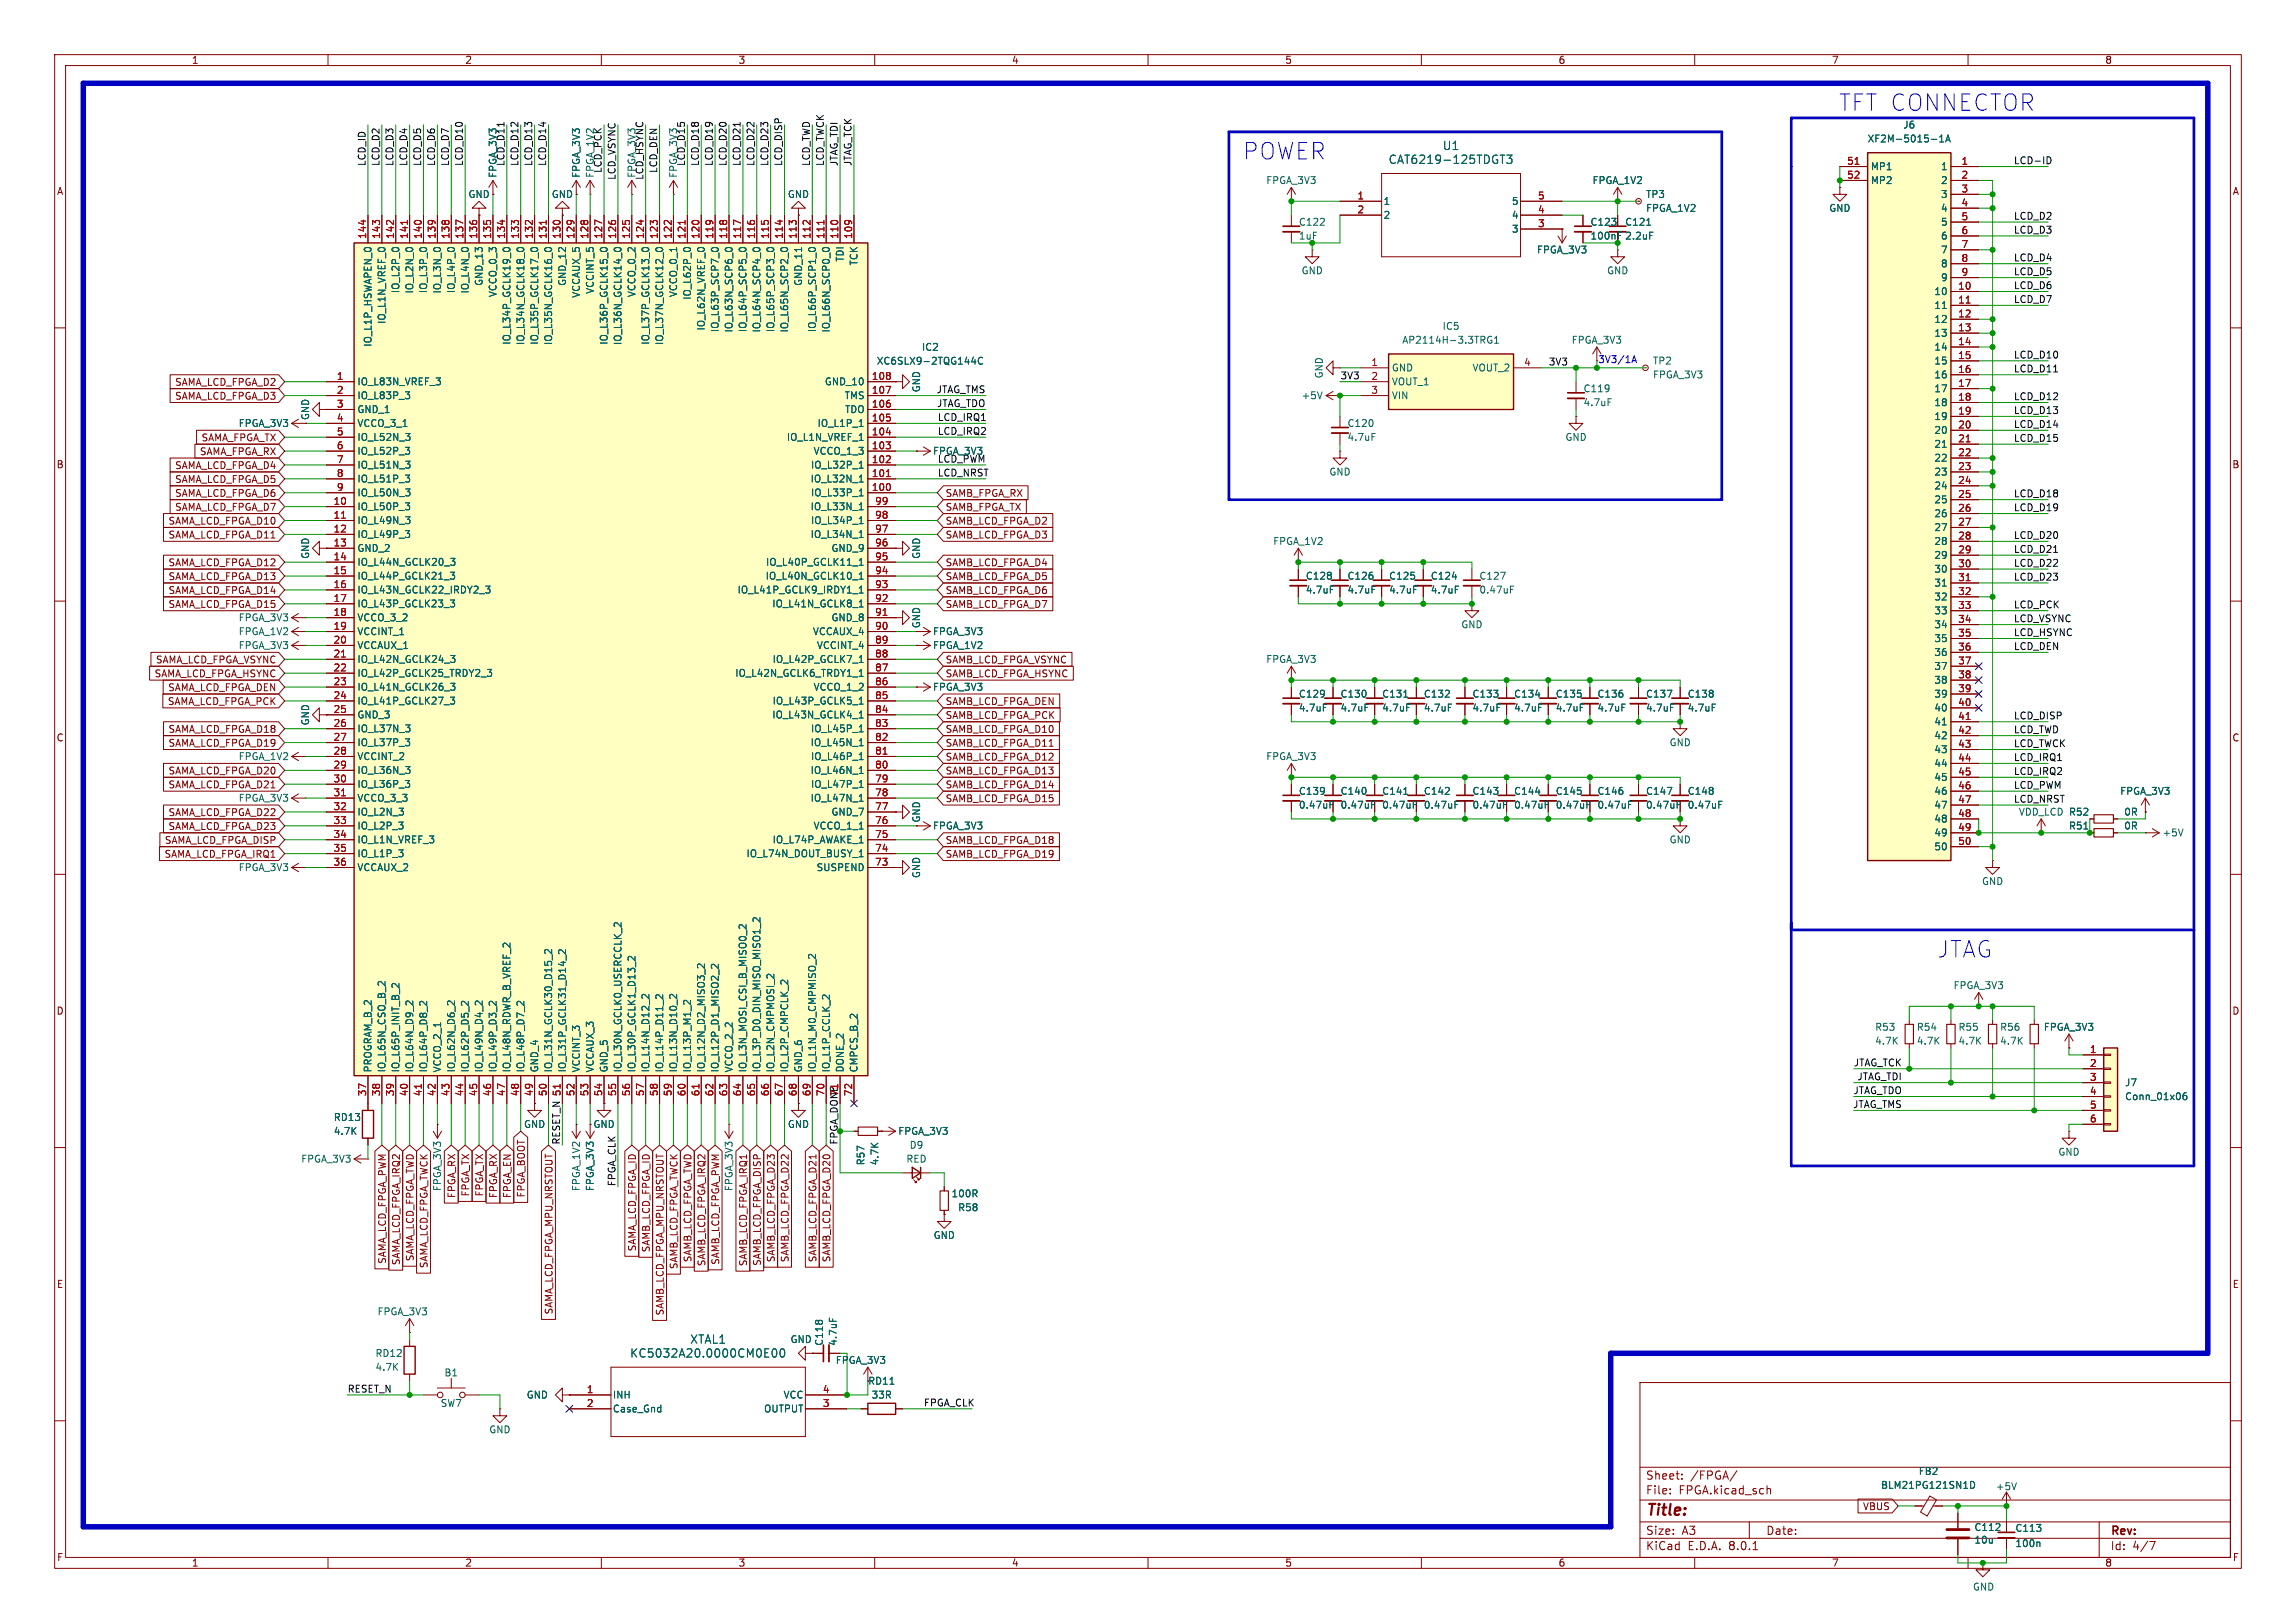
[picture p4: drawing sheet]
<svg xmlns="http://www.w3.org/2000/svg" width="420mm" height="297mm" viewBox="0 0 420 297" stroke-linecap="round" stroke-linejoin="round" font-family="sans-serif">
<defs><g id="words">
<g font-size="4.2" fill="#0000c2">
<text x="336.4" y="20.5">TFT CONNECTOR</text>
<text x="227.4" y="29.4">POWER</text>
<text x="354.4" y="175.5">JTAG</text>
</g>
<text font-size="2.8" fill="#840000" x="301" y="277.9">Title:</text>
<g font-size="2.1" fill="#006464">
<text x="263.8" y="27.7">U1</text>
<text x="253.9" y="30.2">CAT6219-125TDGT3</text>
<text x="115.2" y="248.6">KC5032A20.0000CM0E00</text>
<text x="126.2" y="246.1">XTAL1</text>
</g>
<g font-size="2.1" fill="#840000">
<text x="301" y="273.7">File:</text>
<text x="301" y="271">Sheet:</text>
<text x="307.1" y="273.7">FPGA.kicad_sch</text>
<text x="309.2" y="271">/FPGA/</text>
<text x="301" y="281.1">Size:</text>
<text x="307.6" y="281.1">A3</text>
<text x="323" y="281.1">Date:</text>
<text x="386" y="281.3">Rev:</text>
<text x="301" y="283.9">KiCad</text>
<text x="308.7" y="283.9">E.D.A.</text>
<text x="316.3" y="283.9">8.0.1</text>
<text x="386" y="283.9">Id:</text>
<text x="390.1" y="283.9">4/7</text>
</g>
<g font-size="1.8" fill="#840000">
<text x="35" y="11.9">1</text>
<text x="85" y="11.9">2</text>
<text x="135" y="11.9">3</text>
<text x="185" y="11.9">4</text>
<text x="235" y="11.9">5</text>
<text x="285" y="11.9">6</text>
<text x="335" y="11.9">7</text>
<text x="385" y="11.9">8</text>
<text x="10.3" y="35.9">A</text>
<text x="408.3" y="35.9">A</text>
<text x="290.8" y="44">100nF</text>
<text x="31.9" y="70.8">SAMA_LCD_FPGA_D2</text>
<text x="31.9" y="73.3">SAMA_LCD_FPGA_D3</text>
<text x="56.7" y="77" transform="rotate(-90 56.7 77)">GND</text>
<text x="36.5" y="83.5">SAMA_FPGA_RX</text>
<text x="36.8" y="81">SAMA_FPGA_TX</text>
<text x="10.3" y="85.9">B</text>
<text x="31.9" y="88.6">SAMA_LCD_FPGA_D5</text>
<text x="31.9" y="86">SAMA_LCD_FPGA_D4</text>
<text x="408.2" y="85.9">B</text>
<text x="31.9" y="91.1">SAMA_LCD_FPGA_D6</text>
<text x="31.9" y="93.7">SAMA_LCD_FPGA_D7</text>
<text x="172.9" y="91.1">SAMB_FPGA_RX</text>
<text x="172.9" y="93.7">SAMB_FPGA_TX</text>
<text x="30.7" y="98.7">SAMA_LCD_FPGA_D11</text>
<text x="30.7" y="96.2">SAMA_LCD_FPGA_D10</text>
<text x="172.9" y="96.2">SAMB_LCD_FPGA_D2</text>
<text x="172.9" y="98.7">SAMB_LCD_FPGA_D3</text>
<text x="30.7" y="106.4">SAMA_LCD_FPGA_D13</text>
<text x="30.7" y="103.8">SAMA_LCD_FPGA_D12</text>
<text x="172.9" y="106.4">SAMB_LCD_FPGA_D5</text>
<text x="172.9" y="103.8">SAMB_LCD_FPGA_D4</text>
<text x="30.7" y="108.9">SAMA_LCD_FPGA_D14</text>
<text x="30.7" y="111.4">SAMA_LCD_FPGA_D15</text>
<text x="172.9" y="108.9">SAMB_LCD_FPGA_D6</text>
<text x="172.9" y="111.4">SAMB_LCD_FPGA_D7</text>
<text x="28.2" y="124.1">SAMA_LCD_FPGA_HSYNC</text>
<text x="28.4" y="121.6">SAMA_LCD_FPGA_VSYNC</text>
<text x="172.9" y="121.6">SAMB_LCD_FPGA_VSYNC</text>
<text x="172.9" y="124.1">SAMB_LCD_FPGA_HSYNC</text>
<text x="30.6" y="129.2">SAMA_LCD_FPGA_PCK</text>
<text x="30.7" y="126.7">SAMA_LCD_FPGA_DEN</text>
<text x="172.9" y="131.8">SAMB_LCD_FPGA_PCK</text>
<text x="172.9" y="129.2">SAMB_LCD_FPGA_DEN</text>
<text x="10.3" y="135.9">C</text>
<text x="30.7" y="136.8">SAMA_LCD_FPGA_D19</text>
<text x="30.7" y="134.3">SAMA_LCD_FPGA_D18</text>
<text x="172.9" y="134.3">SAMB_LCD_FPGA_D10</text>
<text x="172.9" y="136.8">SAMB_LCD_FPGA_D11</text>
<text x="408.2" y="135.9">C</text>
<text x="30.7" y="141.9">SAMA_LCD_FPGA_D20</text>
<text x="172.9" y="141.9">SAMB_LCD_FPGA_D13</text>
<text x="172.9" y="139.4">SAMB_LCD_FPGA_D12</text>
<text x="30.7" y="149.5">SAMA_LCD_FPGA_D22</text>
<text x="30.7" y="144.5">SAMA_LCD_FPGA_D21</text>
<text x="172.9" y="147">SAMB_LCD_FPGA_D15</text>
<text x="172.9" y="144.5">SAMB_LCD_FPGA_D14</text>
<text x="30.1" y="154.6">SAMA_LCD_FPGA_DISP</text>
<text x="30.7" y="152.1">SAMA_LCD_FPGA_D23</text>
<text x="172.9" y="154.6">SAMB_LCD_FPGA_D18</text>
<text x="30" y="157.2">SAMA_LCD_FPGA_IRQ1</text>
<text x="172.9" y="157.2">SAMB_LCD_FPGA_D19</text>
<text x="10.3" y="185.9">D</text>
<text x="408.2" y="185.9">D</text>
<text x="108.5" y="206.6">GND</text>
<text x="83.5" y="219.3" transform="rotate(-90 83.5 219.3)">FPGA_RX</text>
<text x="86" y="219" transform="rotate(-90 86 219)">FPGA_TX</text>
<text x="88.6" y="219" transform="rotate(-90 88.6 219)">FPGA_TX</text>
<text x="91.1" y="219.3" transform="rotate(-90 91.1 219.3)">FPGA_RX</text>
<text x="93.7" y="219.3" transform="rotate(-90 93.7 219.3)">FPGA_EN</text>
<text x="96.2" y="219.2" transform="rotate(-90 96.2 219.2)">FPGA_BOOT</text>
<text x="70.8" y="231.4" transform="rotate(-90 70.8 231.4)">SAMA_LCD_FPGA_PWM</text>
<text x="73.3" y="231.6" transform="rotate(-90 73.3 231.6)">SAMA_LCD_FPGA_IRQ2</text>
<text x="75.9" y="230.9" transform="rotate(-90 75.9 230.9)">SAMA_LCD_FPGA_TWD</text>
<text x="78.4" y="232.2" transform="rotate(-90 78.4 232.2)">SAMA_LCD_FPGA_TWCK</text>
<text x="116.5" y="229.1" transform="rotate(-90 116.5 229.1)">SAMA_LCD_FPGA_ID</text>
<text x="119.1" y="229.3" transform="rotate(-90 119.1 229.3)">SAMB_LCD_FPGA_ID</text>
<text x="124.1" y="232.3" transform="rotate(-90 124.1 232.3)">SAMB_LCD_FPGA_TWCK</text>
<text x="126.7" y="231.1" transform="rotate(-90 126.7 231.1)">SAMB_LCD_FPGA_TWD</text>
<text x="129.2" y="231.8" transform="rotate(-90 129.2 231.8)">SAMB_LCD_FPGA_IRQ2</text>
<text x="131.8" y="231.6" transform="rotate(-90 131.8 231.6)">SAMB_LCD_FPGA_PWM</text>
<text x="136.8" y="231.8" transform="rotate(-90 136.8 231.8)">SAMB_LCD_FPGA_IRQ1</text>
<text x="139.4" y="231.7" transform="rotate(-90 139.4 231.7)">SAMB_LCD_FPGA_DISP</text>
<text x="141.9" y="231.1" transform="rotate(-90 141.9 231.1)">SAMB_LCD_FPGA_D23</text>
<text x="144.5" y="231.1" transform="rotate(-90 144.5 231.1)">SAMB_LCD_FPGA_D22</text>
<text x="149.5" y="231.1" transform="rotate(-90 149.5 231.1)">SAMB_LCD_FPGA_D21</text>
<text x="152.1" y="231.1" transform="rotate(-90 152.1 231.1)">SAMB_LCD_FPGA_D20</text>
<text x="10.3" y="235.9">E</text>
<text x="408.3" y="235.9">E</text>
<text x="101.3" y="240.6" transform="rotate(-90 101.3 240.6)">SAMA_LCD_FPGA_MPU_NRSTOUT</text>
<text x="121.6" y="240.8" transform="rotate(-90 121.6 240.8)">SAMB_LCD_FPGA_MPU_NRSTOUT</text>
<text x="158.7" y="253.6">RD11</text>
<text x="340.7" y="276.5">VBUS</text>
<text x="10.3" y="285.9">F</text>
<text x="35" y="286.9">1</text>
<text x="85" y="286.9">2</text>
<text x="135" y="286.9">3</text>
<text x="185" y="286.9">4</text>
<text x="235" y="286.9">5</text>
<text x="285" y="286.9">6</text>
<text x="335" y="286.9">7</text>
<text x="385" y="286.9">8</text>
<text x="408.3" y="285.9">F</text>
</g>
<g font-size="1.8" fill="#006464">
<text x="348.1" y="23.7">J6</text>
<text x="341.5" y="26.3">XF2M-5015-1A</text>
<text x="91" y="32.6" transform="rotate(-90 91 32.6)">FPGA_3V3</text>
<text x="92.4" y="30.5" transform="rotate(-90 92.4 30.5)">LCD_D11</text>
<text x="106.3" y="32.6" transform="rotate(-90 106.3 32.6)">FPGA_3V3</text>
<text x="108.8" y="32.6" transform="rotate(-90 108.8 32.6)">FPGA_1V2</text>
<text x="124.1" y="32.6" transform="rotate(-90 124.1 32.6)">FPGA_3V3</text>
<text x="231.5" y="33.9">FPGA_3V3</text>
<text x="291.2" y="33.9">FPGA_1V2</text>
<text x="342.1" y="31.3">MP1</text>
<text x="342.1" y="33.9">MP2</text>
<text x="354.9" y="31.3">1</text>
<text x="354.9" y="33.9">2</text>
<text x="85.6" y="36.4">GND</text>
<text x="100.8" y="36.4">GND</text>
<text x="144" y="36.4">GND</text>
<text x="237.5" y="41.5">C122</text>
<text x="253" y="37.7">1</text>
<text x="253" y="40.2">2</text>
<text x="276.5" y="40.2">4</text>
<text x="276.5" y="37.7">5</text>
<text x="290.8" y="41.5">C123</text>
<text x="297.2" y="41.5">C121</text>
<text x="301" y="36.4">TP3</text>
<text x="301" y="39">FPGA_1V2</text>
<text x="334.5" y="39">GND</text>
<text x="354.9" y="36.4">3</text>
<text x="354.9" y="39">4</text>
<text x="354.9" y="41.5">5</text>
<text x="237.5" y="44">1uF</text>
<text x="276.5" y="42.8">3</text>
<text x="281.1" y="46.6">FPGA_3V3</text>
<text x="297.2" y="44">2.2uF</text>
<text x="354.9" y="44">6</text>
<text x="354.9" y="46.6">7</text>
<text x="73.3" y="53.7" transform="rotate(-90 73.3 53.7)">IO_L2P_0</text>
<text x="75.8" y="53.8" transform="rotate(-90 75.8 53.8)">IO_L2N_0</text>
<text x="78.3" y="53.7" transform="rotate(-90 78.3 53.7)">IO_L3P_0</text>
<text x="80.9" y="53.8" transform="rotate(-90 80.9 53.8)">IO_L3N_0</text>
<text x="83.4" y="53.7" transform="rotate(-90 83.4 53.7)">IO_L4P_0</text>
<text x="86" y="53.8" transform="rotate(-90 86 53.8)">IO_L4N_0</text>
<text x="88.5" y="52.4" transform="rotate(-90 88.5 52.4)">GND_13</text>
<text x="103.7" y="52.4" transform="rotate(-90 103.7 52.4)">GND_12</text>
<text x="108.8" y="53.9" transform="rotate(-90 108.8 53.9)">VCCINT_5</text>
<text x="146.9" y="52.4" transform="rotate(-90 146.9 52.4)">GND_11</text>
<text x="154.5" y="48" transform="rotate(-90 154.5 48)">TDI</text>
<text x="157.1" y="48.7" transform="rotate(-90 157.1 48.7)">TCK</text>
<text x="238" y="50.4">GND</text>
<text x="293.9" y="50.4">GND</text>
<text x="354.9" y="49.1">8</text>
<text x="354.9" y="51.7">9</text>
<text x="70.7" y="59.4" transform="rotate(-90 70.7 59.4)">IO_L1N_VREF_0</text>
<text x="91" y="54.5" transform="rotate(-90 91 54.5)">VCCO_0_3</text>
<text x="106.3" y="54.6" transform="rotate(-90 106.3 54.6)">VCCAUX_5</text>
<text x="116.4" y="54.5" transform="rotate(-90 116.4 54.5)">VCCO_0_2</text>
<text x="124.1" y="54.5" transform="rotate(-90 124.1 54.5)">VCCO_0_1</text>
<text x="126.6" y="55" transform="rotate(-90 126.6 55)">IO_L62P_0</text>
<text x="353.7" y="54.2">10</text>
<text x="353.7" y="56.7">11</text>
<text x="353.7" y="59.3">12</text>
<text x="68.2" y="63.5" transform="rotate(-90 68.2 63.5)">IO_L1P_HSWAPEN_0</text>
<text x="93.6" y="63.2" transform="rotate(-90 93.6 63.2)">IO_L34P_GCLK19_0</text>
<text x="96.1" y="63.2" transform="rotate(-90 96.1 63.2)">IO_L34N_GCLK18_0</text>
<text x="98.7" y="63.2" transform="rotate(-90 98.7 63.2)">IO_L35P_GCLK17_0</text>
<text x="101.2" y="63.2" transform="rotate(-90 101.2 63.2)">IO_L35N_GCLK16_0</text>
<text x="111.4" y="63.2" transform="rotate(-90 111.4 63.2)">IO_L36P_GCLK15_0</text>
<text x="113.9" y="63.2" transform="rotate(-90 113.9 63.2)">IO_L36N_GCLK14_0</text>
<text x="119" y="63.2" transform="rotate(-90 119 63.2)">IO_L37P_GCLK13_0</text>
<text x="121.5" y="63.2" transform="rotate(-90 121.5 63.2)">IO_L37N_GCLK12_0</text>
<text x="129.1" y="60.6" transform="rotate(-90 129.1 60.6)">IO_L62N_VREF_0</text>
<text x="131.7" y="60.9" transform="rotate(-90 131.7 60.9)">IO_L63P_SCP7_0</text>
<text x="134.2" y="60.9" transform="rotate(-90 134.2 60.9)">IO_L63N_SCP6_0</text>
<text x="136.8" y="60.9" transform="rotate(-90 136.8 60.9)">IO_L64P_SCP5_0</text>
<text x="139.3" y="60.9" transform="rotate(-90 139.3 60.9)">IO_L64N_SCP4_0</text>
<text x="141.8" y="60.9" transform="rotate(-90 141.8 60.9)">IO_L65P_SCP3_0</text>
<text x="144.4" y="60.9" transform="rotate(-90 144.4 60.9)">IO_L65N_SCP2_0</text>
<text x="149.5" y="60.9" transform="rotate(-90 149.5 60.9)">IO_L66P_SCP1_0</text>
<text x="152" y="60.9" transform="rotate(-90 152 60.9)">IO_L66N_SCP0_0</text>
<text x="168.5" y="64.4">IC2</text>
<text x="256.4" y="63.1">AP2114H-3.3TRG1</text>
<text x="263.8" y="60.6">IC5</text>
<text x="287.4" y="63.1">FPGA_3V3</text>
<text x="353.7" y="61.8">13</text>
<text x="353.7" y="64.4">14</text>
<text x="65.3" y="70.7">IO_L83N_VREF_3</text>
<text x="150.8" y="70.7">GND_10</text>
<text x="160.3" y="66.9">XC6SLX9-2TQG144C</text>
<text x="168.5" y="71.9" transform="rotate(-90 168.5 71.9)">GND</text>
<text x="242.2" y="69.3" transform="rotate(-90 242.2 69.3)">GND</text>
<text x="254.5" y="68.2">GND</text>
<text x="254.5" y="70.7">VOUT_1</text>
<text x="269.3" y="68.2">VOUT_2</text>
<text x="289.6" y="72">C119</text>
<text x="302.3" y="66.9">TP2</text>
<text x="302.3" y="69.4">FPGA_3V3</text>
<text x="353.7" y="66.9">15</text>
<text x="353.7" y="69.4">16</text>
<text x="353.7" y="72">17</text>
<text x="65.3" y="73.3">IO_L83P_3</text>
<text x="65.3" y="75.8">GND_1</text>
<text x="154.4" y="73.3">TMS</text>
<text x="154.5" y="75.8">TDO</text>
<text x="238" y="73.3">+5V</text>
<text x="254.5" y="73.3">VIN</text>
<text x="289.6" y="74.5">4.7uF</text>
<text x="353.7" y="74.5">18</text>
<text x="353.7" y="77.1">19</text>
<text x="43.6" y="78.3">FPGA_3V3</text>
<text x="65.3" y="78.3">VCCO_3_1</text>
<text x="65.3" y="80.9">IO_L52N_3</text>
<text x="65.3" y="83.4">IO_L52P_3</text>
<text x="143.8" y="80.9">IO_L1N_VREF_1</text>
<text x="148.7" y="83.4">VCCO_1_3</text>
<text x="149.5" y="78.3">IO_L1P_1</text>
<text x="170.6" y="83.4">FPGA_3V3</text>
<text x="246.4" y="78.3">C120</text>
<text x="246.4" y="80.9">4.7uF</text>
<text x="286.3" y="80.9">GND</text>
<text x="353.7" y="79.6">20</text>
<text x="353.7" y="82.1">21</text>
<text x="65.3" y="86">IO_L51N_3</text>
<text x="65.3" y="88.5">IO_L51P_3</text>
<text x="148.2" y="88.5">IO_L32N_1</text>
<text x="148.2" y="86">IO_L32P_1</text>
<text x="171.4" y="84.7">LCD_PWM</text>
<text x="243.1" y="87.2">GND</text>
<text x="353.7" y="84.7">22</text>
<text x="353.7" y="87.2">23</text>
<text x="353.7" y="89.8">24</text>
<text x="65.3" y="93.6">IO_L50P_3</text>
<text x="65.3" y="91">IO_L50N_3</text>
<text x="148.2" y="93.6">IO_L33N_1</text>
<text x="148.2" y="91">IO_L33P_1</text>
<text x="353.7" y="92.3">25</text>
<text x="353.7" y="94.8">26</text>
<text x="65.3" y="96.1">IO_L49N_3</text>
<text x="65.3" y="98.7">IO_L49P_3</text>
<text x="65.3" y="101.2">GND_2</text>
<text x="148.2" y="98.7">IO_L34N_1</text>
<text x="148.2" y="96.1">IO_L34P_1</text>
<text x="152" y="101.2">GND_9</text>
<text x="232.8" y="99.9">FPGA_1V2</text>
<text x="353.7" y="97.4">27</text>
<text x="353.7" y="99.9">28</text>
<text x="56.7" y="102.4" transform="rotate(-90 56.7 102.4)">GND</text>
<text x="65.3" y="103.7">IO_L44N_GCLK20_3</text>
<text x="65.3" y="106.3">IO_L44P_GCLK21_3</text>
<text x="140" y="106.3">IO_L40N_GCLK10_1</text>
<text x="140" y="103.7">IO_L40P_GCLK11_1</text>
<text x="168.5" y="102.4" transform="rotate(-90 168.5 102.4)">GND</text>
<text x="238.8" y="106.3">C128</text>
<text x="246.4" y="106.3">C126</text>
<text x="254" y="106.3">C125</text>
<text x="261.6" y="106.3">C124</text>
<text x="270.5" y="106.3">C127</text>
<text x="353.7" y="102.5">29</text>
<text x="353.7" y="105">30</text>
<text x="353.7" y="107.5">31</text>
<text x="43.6" y="113.9">FPGA_3V3</text>
<text x="65.3" y="108.8">IO_L43N_GCLK22_IRDY2_3</text>
<text x="65.3" y="111.4">IO_L43P_GCLK23_3</text>
<text x="65.3" y="113.9">VCCO_3_2</text>
<text x="134.8" y="108.8">IO_L41P_GCLK9_IRDY1_1</text>
<text x="141.2" y="111.4">IO_L41N_GCLK8_1</text>
<text x="152" y="113.9">GND_8</text>
<text x="238.8" y="108.8">4.7uF</text>
<text x="246.4" y="108.8">4.7uF</text>
<text x="254" y="108.8">4.7uF</text>
<text x="261.6" y="108.8">4.7uF</text>
<text x="270.5" y="108.8">0.47uF</text>
<text x="353.7" y="110.1">32</text>
<text x="353.7" y="112.6">33</text>
<text x="43.6" y="116.4">FPGA_1V2</text>
<text x="43.6" y="119">FPGA_3V3</text>
<text x="65.3" y="116.4">VCCINT_1</text>
<text x="65.3" y="119">VCCAUX_1</text>
<text x="148.6" y="116.4">VCCAUX_4</text>
<text x="149.3" y="119">VCCINT_4</text>
<text x="168.5" y="115.1" transform="rotate(-90 168.5 115.1)">GND</text>
<text x="170.6" y="116.4">FPGA_3V3</text>
<text x="170.6" y="119">FPGA_1V2</text>
<text x="267.2" y="115.2">GND</text>
<text x="353.7" y="115.2">34</text>
<text x="353.7" y="117.7">35</text>
<text x="65.3" y="121.5">IO_L42N_GCLK24_3</text>
<text x="65.3" y="124.1">IO_L42P_GCLK25_TRDY2_3</text>
<text x="134.4" y="124.1">IO_L42N_GCLK6_TRDY1_1</text>
<text x="141.2" y="121.5">IO_L42P_GCLK7_1</text>
<text x="231.5" y="121.5">FPGA_3V3</text>
<text x="353.7" y="120.2">36</text>
<text x="353.7" y="122.8">37</text>
<text x="353.7" y="125.3">38</text>
<text x="65.3" y="126.6">IO_L41N_GCLK26_3</text>
<text x="65.3" y="129.1">IO_L41P_GCLK27_3</text>
<text x="65.3" y="131.7">GND_3</text>
<text x="141.2" y="131.7">IO_L43N_GCLK4_1</text>
<text x="141.2" y="129.1">IO_L43P_GCLK5_1</text>
<text x="148.7" y="126.6">VCCO_1_2</text>
<text x="170.6" y="126.6">FPGA_3V3</text>
<text x="237.5" y="127.9">C129</text>
<text x="237.5" y="130.4">4.7uF</text>
<text x="245.1" y="127.9">C130</text>
<text x="245.1" y="130.4">4.7uF</text>
<text x="252.7" y="127.9">C131</text>
<text x="252.7" y="130.4">4.7uF</text>
<text x="260.4" y="127.9">C132</text>
<text x="260.4" y="130.4">4.7uF</text>
<text x="269.3" y="127.9">C133</text>
<text x="269.3" y="130.4">4.7uF</text>
<text x="276.9" y="127.9">C134</text>
<text x="276.9" y="130.4">4.7uF</text>
<text x="284.5" y="127.9">C135</text>
<text x="284.5" y="130.4">4.7uF</text>
<text x="292.1" y="127.9">C136</text>
<text x="292.1" y="130.4">4.7uF</text>
<text x="301" y="127.9">C137</text>
<text x="301" y="130.4">4.7uF</text>
<text x="308.6" y="127.9">C138</text>
<text x="308.6" y="130.4">4.7uF</text>
<text x="353.7" y="127.9">39</text>
<text x="353.7" y="130.4">40</text>
<text x="56.7" y="132.8" transform="rotate(-90 56.7 132.8)">GND</text>
<text x="65.3" y="134.2">IO_L37N_3</text>
<text x="65.3" y="136.8">IO_L37P_3</text>
<text x="148.2" y="136.8">IO_L45N_1</text>
<text x="148.2" y="134.2">IO_L45P_1</text>
<text x="305.3" y="136.8">GND</text>
<text x="353.7" y="132.9">41</text>
<text x="353.7" y="135.5">42</text>
<text x="43.6" y="139.3">FPGA_1V2</text>
<text x="65.3" y="139.3">VCCINT_2</text>
<text x="65.3" y="141.8">IO_L36N_3</text>
<text x="148.2" y="141.8">IO_L46N_1</text>
<text x="148.2" y="139.3">IO_L46P_1</text>
<text x="231.5" y="139.3">FPGA_3V3</text>
<text x="353.7" y="138">43</text>
<text x="353.7" y="140.6">44</text>
<text x="353.7" y="143.1">45</text>
<text x="43.6" y="146.9">FPGA_3V3</text>
<text x="65.3" y="144.4">IO_L36P_3</text>
<text x="65.3" y="146.9">VCCO_3_3</text>
<text x="65.3" y="149.5">IO_L2N_3</text>
<text x="148.2" y="146.9">IO_L47N_1</text>
<text x="148.2" y="144.4">IO_L47P_1</text>
<text x="152" y="149.5">GND_7</text>
<text x="237.5" y="145.6">C139</text>
<text x="237.5" y="148.2">0.47uF</text>
<text x="245.1" y="145.6">C140</text>
<text x="245.1" y="148.2">0.47uF</text>
<text x="252.7" y="145.6">C141</text>
<text x="252.7" y="148.2">0.47uF</text>
<text x="260.4" y="145.6">C142</text>
<text x="260.4" y="148.2">0.47uF</text>
<text x="269.3" y="145.6">C143</text>
<text x="269.3" y="148.2">0.47uF</text>
<text x="276.9" y="145.6">C144</text>
<text x="276.9" y="148.2">0.47uF</text>
<text x="284.5" y="145.6">C145</text>
<text x="284.5" y="148.2">0.47uF</text>
<text x="292.1" y="145.6">C146</text>
<text x="292.1" y="148.2">0.47uF</text>
<text x="301" y="145.6">C147</text>
<text x="301" y="148.2">0.47uF</text>
<text x="308.6" y="145.6">C148</text>
<text x="308.6" y="148.2">0.47uF</text>
<text x="353.7" y="145.6">46</text>
<text x="353.7" y="148.2">47</text>
<text x="369.2" y="149.5">VDD_LCD R52</text>
<text x="378.4" y="149.5">R52</text>
<text x="387.7" y="145.6">FPGA_3V3</text>
<text x="388.5" y="149.5">0R</text>
<text x="65.3" y="152">IO_L2P_3</text>
<text x="65.3" y="154.5">IO_L1N_VREF_3</text>
<text x="141.2" y="154.5">IO_L74P_AWAKE_1</text>
<text x="148.7" y="152">VCCO_1_1</text>
<text x="168.5" y="150.6" transform="rotate(-90 168.5 150.6)">GND</text>
<text x="170.6" y="152">FPGA_3V3</text>
<text x="305.3" y="154.5">GND</text>
<text x="353.7" y="150.7">48</text>
<text x="353.7" y="153.3">49</text>
<text x="353.7" y="155.8">50</text>
<text x="378.4" y="152">R51</text>
<text x="388.5" y="152">0R</text>
<text x="395.5" y="153.3">+5V</text>
<text x="43.6" y="159.6">FPGA_3V3</text>
<text x="65.3" y="157.1">IO_L1P_3</text>
<text x="65.3" y="159.6">VCCAUX_2</text>
<text x="136.4" y="157.1">IO_L74N_DOUT_BUSY_1</text>
<text x="149.3" y="159.6">SUSPEND</text>
<text x="168.5" y="160.8" transform="rotate(-90 168.5 160.8)">GND</text>
<text x="362.5" y="162.2">GND</text>
<text x="357.3" y="181.2">FPGA_3V3</text>
<text x="342.9" y="188.8">R53</text>
<text x="342.9" y="191.4">4.7K</text>
<text x="350.5" y="188.8">R54</text>
<text x="350.5" y="191.4">4.7K</text>
<text x="358.2" y="188.8">R55</text>
<text x="358.2" y="191.4">4.7K</text>
<text x="365.8" y="188.8">R56</text>
<text x="365.8" y="191.4">4.7K</text>
<text x="373.8" y="188.8">FPGA_3V3</text>
<text x="68.2" y="196.3" transform="rotate(-90 68.2 196.3)">PROGRAM_B_2</text>
<text x="70.7" y="196.3" transform="rotate(-90 70.7 196.3)">IO_L65N_CSO_B_2</text>
<text x="73.3" y="196.3" transform="rotate(-90 73.3 196.3)">IO_L65P_INIT_B_2</text>
<text x="75.8" y="196.3" transform="rotate(-90 75.8 196.3)">IO_L64N_D9_2</text>
<text x="78.3" y="196.3" transform="rotate(-90 78.3 196.3)">IO_L64P_D8_2</text>
<text x="80.9" y="196.3" transform="rotate(-90 80.9 196.3)">VCCO_2_1</text>
<text x="83.4" y="196.3" transform="rotate(-90 83.4 196.3)">IO_L62N_D6_2</text>
<text x="86" y="196.3" transform="rotate(-90 86 196.3)">IO_L62P_D5_2</text>
<text x="88.5" y="196.3" transform="rotate(-90 88.5 196.3)">IO_L49N_D4_2</text>
<text x="91" y="196.3" transform="rotate(-90 91 196.3)">IO_L49P_D3_2</text>
<text x="93.6" y="196.3" transform="rotate(-90 93.6 196.3)">IO_L48N_RDWR_B_VREF_2</text>
<text x="96.1" y="196.3" transform="rotate(-90 96.1 196.3)">IO_L48P_D7_2</text>
<text x="98.7" y="196.3" transform="rotate(-90 98.7 196.3)">GND_4</text>
<text x="101.2" y="196.3" transform="rotate(-90 101.2 196.3)">IO_L31N_GCLK30_D15_2</text>
<text x="103.7" y="196.3" transform="rotate(-90 103.7 196.3)">IO_L31P_GCLK31_D14_2</text>
<text x="106.3" y="196.3" transform="rotate(-90 106.3 196.3)">VCCINT_3</text>
<text x="108.8" y="196.3" transform="rotate(-90 108.8 196.3)">VCCAUX_3</text>
<text x="111.4" y="196.3" transform="rotate(-90 111.4 196.3)">GND_5</text>
<text x="113.9" y="196.3" transform="rotate(-90 113.9 196.3)">IO_L30N_GCLK0_USERCCLK_2</text>
<text x="116.4" y="196.3" transform="rotate(-90 116.4 196.3)">IO_L30P_GCLK1_D13_2</text>
<text x="119" y="196.3" transform="rotate(-90 119 196.3)">IO_L14N_D12_2</text>
<text x="121.5" y="196.3" transform="rotate(-90 121.5 196.3)">IO_L14P_D11_2</text>
<text x="124.1" y="196.3" transform="rotate(-90 124.1 196.3)">IO_L13N_D10_2</text>
<text x="126.6" y="196.3" transform="rotate(-90 126.6 196.3)">IO_L13P_M1_2</text>
<text x="129.1" y="196.3" transform="rotate(-90 129.1 196.3)">IO_L12N_D2_MISO3_2</text>
<text x="131.7" y="196.3" transform="rotate(-90 131.7 196.3)">IO_L12P_D1_MISO2_2</text>
<text x="134.2" y="196.3" transform="rotate(-90 134.2 196.3)">VCCO_2_2</text>
<text x="136.8" y="196.3" transform="rotate(-90 136.8 196.3)">IO_L3N_MOSI_CSI_B_MISO0_2</text>
<text x="139.3" y="196.3" transform="rotate(-90 139.3 196.3)">IO_L3P_D0_DIN_MISO_MISO1_2</text>
<text x="141.8" y="196.3" transform="rotate(-90 141.8 196.3)">IO_L2N_CMPMOSI_2</text>
<text x="144.4" y="196.3" transform="rotate(-90 144.4 196.3)">IO_L2P_CMPCLK_2</text>
<text x="146.9" y="196.3" transform="rotate(-90 146.9 196.3)">GND_6</text>
<text x="149.5" y="196.3" transform="rotate(-90 149.5 196.3)">IO_L1N_M0_CMPMISO_2</text>
<text x="152" y="196.3" transform="rotate(-90 152 196.3)">IO_L1P_CCLK_2</text>
<text x="154.5" y="196.3" transform="rotate(-90 154.5 196.3)">DONE_2</text>
<text x="157.1" y="196.3" transform="rotate(-90 157.1 196.3)">CMPCS_B_2</text>
<text x="388.6" y="199">J7</text>
<text x="388.6" y="201.5">Conn_01x06</text>
<text x="61" y="205.3">RD13</text>
<text x="61" y="207.9">4.7K</text>
<text x="95.8" y="206.6">GND</text>
<text x="144" y="206.6">GND</text>
<text x="164.2" y="207.9">FPGA_3V3</text>
<text x="55" y="213">FPGA_3V3</text>
<text x="158.3" y="213.4" transform="rotate(-90 158.3 213.4)">R57</text>
<text x="160.9" y="213.4" transform="rotate(-90 160.9 213.4)">4.7K</text>
<text x="165.7" y="213">RED</text>
<text x="166.3" y="210.4">D9</text>
<text x="376.4" y="211.7">GND</text>
<text x="80.9" y="218.1" transform="rotate(-90 80.9 218.1)">FPGA_3V3</text>
<text x="106.3" y="218.1" transform="rotate(-90 106.3 218.1)">FPGA_1V2</text>
<text x="108.8" y="218.1" transform="rotate(-90 108.8 218.1)">FPGA_3V3</text>
<text x="134.2" y="218.1" transform="rotate(-90 134.2 218.1)">FPGA_3V3</text>
<text x="174" y="219.3">100R</text>
<text x="175.2" y="221.8">R58</text>
<text x="170.7" y="226.9">GND</text>
<text x="69" y="240.9">FPGA_3V3</text>
<text x="144.5" y="246">GND</text>
<text x="68.6" y="248.5">RD12</text>
<text x="68.6" y="251.1">4.7K</text>
<text x="150.7" y="246.4" transform="rotate(-90 150.7 246.4)">C118</text>
<text x="152.8" y="249.8">FPGA_3V3</text>
<text x="153.3" y="246.4" transform="rotate(-90 153.3 246.4)">4.7uF</text>
<text x="80.5" y="257.7">SW7</text>
<text x="81.2" y="252.1">B1</text>
<text x="96.2" y="256.1">GND</text>
<text x="112" y="256.1">INH</text>
<text x="143.2" y="256.1">VCC</text>
<text x="159.3" y="256.1">33R</text>
<text x="89.4" y="262.5">GND</text>
<text x="112" y="258.7">Case_Gnd</text>
<text x="139.7" y="258.7">OUTPUT</text>
<text x="344" y="272.6">BLM21PG121SN1D</text>
<text x="350.9" y="270.1">FB2</text>
<text x="365" y="272.9">+5V</text>
<text x="361.1" y="280.4">C112</text>
<text x="368.6" y="280.5">C113</text>
<text x="361.1" y="282.7">10u</text>
<text x="368.6" y="283.3">100n</text>
<text x="360.8" y="291.3">GND</text>
</g>
<g font-size="1.8" fill="#0f0f0f">
<text x="67" y="30.5" transform="rotate(-90 67 30.5)">LCD_ID</text>
<text x="69.5" y="30.5" transform="rotate(-90 69.5 30.5)">LCD_D2</text>
<text x="72" y="30.5" transform="rotate(-90 72 30.5)">LCD_D3</text>
<text x="74.6" y="30.5" transform="rotate(-90 74.6 30.5)">LCD_D4</text>
<text x="77.1" y="30.5" transform="rotate(-90 77.1 30.5)">LCD_D5</text>
<text x="79.7" y="30.5" transform="rotate(-90 79.7 30.5)">LCD_D6</text>
<text x="82.2" y="30.5" transform="rotate(-90 82.2 30.5)">LCD_D7</text>
<text x="84.7" y="30.5" transform="rotate(-90 84.7 30.5)">LCD_D10</text>
<text x="94.9" y="30.5" transform="rotate(-90 94.9 30.5)">LCD_D12</text>
<text x="97.4" y="30.5" transform="rotate(-90 97.4 30.5)">LCD_D13</text>
<text x="100" y="30.5" transform="rotate(-90 100 30.5)">LCD_D14</text>
<text x="110.1" y="31.8" transform="rotate(-90 110.1 31.8)">LCD_PCK</text>
<text x="112.7" y="33" transform="rotate(-90 112.7 33)">LCD_VSYNC</text>
<text x="116.4" y="32.6" transform="rotate(-90 116.4 32.6)">FPGA_3V3</text>
<text x="117.8" y="33" transform="rotate(-90 117.8 33)">LCD_HSYNC</text>
<text x="120.3" y="31.8" transform="rotate(-90 120.3 31.8)">LCD_DEN</text>
<text x="125.4" y="30.5" transform="rotate(-90 125.4 30.5)">LCD_D15</text>
<text x="127.9" y="30.5" transform="rotate(-90 127.9 30.5)">LCD_D18</text>
<text x="130.5" y="30.5" transform="rotate(-90 130.5 30.5)">LCD_D19</text>
<text x="133" y="30.5" transform="rotate(-90 133 30.5)">LCD_D20</text>
<text x="135.5" y="30.5" transform="rotate(-90 135.5 30.5)">LCD_D21</text>
<text x="138.1" y="30.5" transform="rotate(-90 138.1 30.5)">LCD_D22</text>
<text x="140.6" y="30.5" transform="rotate(-90 140.6 30.5)">LCD_D23</text>
<text x="143.2" y="30.5" transform="rotate(-90 143.2 30.5)">LCD_DISP</text>
<text x="148.2" y="30.5" transform="rotate(-90 148.2 30.5)">LCD_TWD</text>
<text x="150.8" y="30.5" transform="rotate(-90 150.8 30.5)">LCD_TWCK</text>
<text x="153.3" y="30.5" transform="rotate(-90 153.3 30.5)">JTAG_TDI</text>
<text x="155.9" y="30.5" transform="rotate(-90 155.9 30.5)">JTAG_TCK</text>
<text x="368.3" y="30.1">LCD-ID</text>
<text x="368.3" y="40.3">LCD_D2</text>
<text x="368.3" y="42.8">LCD_D3</text>
<text x="368.3" y="47.9">LCD_D4</text>
<text x="368.3" y="53">LCD_D6</text>
<text x="368.3" y="50.5">LCD_D5</text>
<text x="368.3" y="55.5">LCD_D7</text>
<text x="368.3" y="65.7">LCD_D10</text>
<text x="245.1" y="69.5">3V3</text>
<text x="283.2" y="67">3V3</text>
<text x="368.3" y="68.2">LCD_D11</text>
<text x="171.2" y="72">JTAG_TMS</text>
<text x="171.3" y="74.6">JTAG_TDO</text>
<text x="171.4" y="77.1">LCD_IRQ1</text>
<text x="368.3" y="75.9">LCD_D13</text>
<text x="368.3" y="73.3">LCD_D12</text>
<text x="171.4" y="79.7">LCD_IRQ2</text>
<text x="368.3" y="78.4">LCD_D14</text>
<text x="368.3" y="80.9">LCD_D15</text>
<text x="171.4" y="87.3">LCD_NRST</text>
<text x="368.3" y="93.6">LCD_D19</text>
<text x="368.3" y="91.1">LCD_D18</text>
<text x="368.3" y="98.7">LCD_D20</text>
<text x="368.3" y="101.3">LCD_D21</text>
<text x="368.3" y="106.3">LCD_D23</text>
<text x="368.3" y="103.8">LCD_D22</text>
<text x="368.3" y="111.4">LCD_PCK</text>
<text x="368.3" y="114">LCD_VSYNC</text>
<text x="368.3" y="116.5">LCD_HSYNC</text>
<text x="368.3" y="119">LCD_DEN</text>
<text x="368.3" y="131.7">LCD_DISP</text>
<text x="368.3" y="134.3">LCD_TWD</text>
<text x="368.3" y="136.8">LCD_TWCK</text>
<text x="368.3" y="139.4">LCD_IRQ1</text>
<text x="368.3" y="141.9">LCD_IRQ2</text>
<text x="368.3" y="144.4">LCD_PWM</text>
<text x="368.3" y="147">LCD_NRST</text>
<text x="339" y="195.2">JTAG_TCK</text>
<text x="339.7" y="197.8">JTAG_TDI</text>
<text x="338.9" y="202.9">JTAG_TMS</text>
<text x="338.9" y="200.3">JTAG_TDO</text>
<text x="102.5" y="209.5" transform="rotate(-90 102.5 209.5)">RESET_N 51</text>
<text x="112.7" y="217.2" transform="rotate(-90 112.7 217.2)">FPGA_CLK</text>
<text x="63.5" y="254.9">RESET_N</text>
<text x="168.9" y="257.5">FPGA_CLK</text>
</g>
<g font-size="1.8" fill="#a90000">
<text x="337.8" y="30.2">51</text>
<text x="337.8" y="32.8">52</text>
<text x="358.7" y="30.2">1</text>
<text x="358.7" y="32.8">2</text>
<text x="358.7" y="35.3">3</text>
<text x="248.2" y="36.6">1</text>
<text x="248.2" y="39.1">2</text>
<text x="281.2" y="41.7">3</text>
<text x="281.2" y="39.1">4</text>
<text x="281.2" y="36.6">5</text>
<text x="358.7" y="37.8">4</text>
<text x="358.7" y="40.4">5</text>
<text x="67.1" y="43.8" transform="rotate(-90 67.1 43.8)">144</text>
<text x="69.6" y="43.8" transform="rotate(-90 69.6 43.8)">143</text>
<text x="72.1" y="43.8" transform="rotate(-90 72.1 43.8)">142</text>
<text x="74.7" y="43.8" transform="rotate(-90 74.7 43.8)">141</text>
<text x="77.2" y="43.8" transform="rotate(-90 77.2 43.8)">140</text>
<text x="79.8" y="43.8" transform="rotate(-90 79.8 43.8)">139</text>
<text x="82.3" y="43.8" transform="rotate(-90 82.3 43.8)">138</text>
<text x="84.8" y="43.8" transform="rotate(-90 84.8 43.8)">137</text>
<text x="87.4" y="43.8" transform="rotate(-90 87.4 43.8)">136</text>
<text x="89.9" y="43.8" transform="rotate(-90 89.9 43.8)">135</text>
<text x="92.5" y="43.8" transform="rotate(-90 92.5 43.8)">134</text>
<text x="95" y="43.8" transform="rotate(-90 95 43.8)">133</text>
<text x="97.5" y="43.8" transform="rotate(-90 97.5 43.8)">132</text>
<text x="100.1" y="43.8" transform="rotate(-90 100.1 43.8)">131</text>
<text x="102.6" y="43.8" transform="rotate(-90 102.6 43.8)">130</text>
<text x="105.2" y="43.8" transform="rotate(-90 105.2 43.8)">129</text>
<text x="107.7" y="43.8" transform="rotate(-90 107.7 43.8)">128</text>
<text x="110.2" y="43.8" transform="rotate(-90 110.2 43.8)">127</text>
<text x="112.8" y="43.8" transform="rotate(-90 112.8 43.8)">126</text>
<text x="115.3" y="43.8" transform="rotate(-90 115.3 43.8)">125</text>
<text x="117.9" y="43.8" transform="rotate(-90 117.9 43.8)">124</text>
<text x="120.4" y="43.8" transform="rotate(-90 120.4 43.8)">123</text>
<text x="122.9" y="43.8" transform="rotate(-90 122.9 43.8)">122</text>
<text x="125.5" y="43.8" transform="rotate(-90 125.5 43.8)">121</text>
<text x="128" y="43.8" transform="rotate(-90 128 43.8)">120</text>
<text x="130.6" y="43.8" transform="rotate(-90 130.6 43.8)">119</text>
<text x="133.1" y="43.8" transform="rotate(-90 133.1 43.8)">118</text>
<text x="135.6" y="43.8" transform="rotate(-90 135.6 43.8)">117</text>
<text x="138.2" y="43.8" transform="rotate(-90 138.2 43.8)">116</text>
<text x="140.7" y="43.8" transform="rotate(-90 140.7 43.8)">115</text>
<text x="143.3" y="43.8" transform="rotate(-90 143.3 43.8)">114</text>
<text x="145.8" y="43.8" transform="rotate(-90 145.8 43.8)">113</text>
<text x="148.3" y="43.8" transform="rotate(-90 148.3 43.8)">112</text>
<text x="150.9" y="43.8" transform="rotate(-90 150.9 43.8)">111</text>
<text x="153.4" y="43.8" transform="rotate(-90 153.4 43.8)">110</text>
<text x="156" y="43.8" transform="rotate(-90 156 43.8)">109</text>
<text x="358.7" y="42.9">6</text>
<text x="358.7" y="45.5">7</text>
<text x="358.1" y="53.1">10</text>
<text x="358.7" y="48">8</text>
<text x="358.7" y="50.5">9</text>
<text x="358.1" y="55.6">11</text>
<text x="358.1" y="58.2">12</text>
<text x="358.1" y="60.7">13</text>
<text x="358.1" y="63.2">14</text>
<text x="358.1" y="65.8">15</text>
<text x="61.5" y="69.6">1</text>
<text x="159.4" y="69.6">108</text>
<text x="250.8" y="67.1">1</text>
<text x="250.8" y="69.6">2</text>
<text x="278.7" y="67.1">4</text>
<text x="358.1" y="68.3">16</text>
<text x="358.1" y="70.9">17</text>
<text x="61.5" y="72.1">2</text>
<text x="61.5" y="74.7">3</text>
<text x="61.5" y="77.2">4</text>
<text x="159.4" y="77.2">105</text>
<text x="159.4" y="74.7">106</text>
<text x="159.4" y="72.1">107</text>
<text x="250.8" y="72.1">3</text>
<text x="358.1" y="73.4">18</text>
<text x="358.1" y="75.9">19</text>
<text x="61.5" y="79.8">5</text>
<text x="61.5" y="82.3">6</text>
<text x="159.4" y="82.3">103</text>
<text x="159.4" y="79.8">104</text>
<text x="358.1" y="78.5">20</text>
<text x="358.1" y="81">21</text>
<text x="358.1" y="83.6">22</text>
<text x="61.5" y="84.8">7</text>
<text x="61.5" y="87.4">8</text>
<text x="61.5" y="89.9">9</text>
<text x="159.4" y="89.9">100</text>
<text x="159.4" y="87.4">101</text>
<text x="159.4" y="84.8">102</text>
<text x="358.1" y="86.1">23</text>
<text x="358.1" y="88.6">24</text>
<text x="60.9" y="92.5">10</text>
<text x="60.9" y="95">11</text>
<text x="160" y="95">98</text>
<text x="160" y="92.5">99</text>
<text x="358.1" y="91.2">25</text>
<text x="358.1" y="93.7">26</text>
<text x="60.9" y="97.5">12</text>
<text x="60.9" y="100.1">13</text>
<text x="160" y="100.1">96</text>
<text x="160" y="97.5">97</text>
<text x="358.1" y="96.3">27</text>
<text x="358.1" y="98.8">28</text>
<text x="358.1" y="101.3">29</text>
<text x="60.9" y="102.6">14</text>
<text x="60.9" y="105.2">15</text>
<text x="60.9" y="107.7">16</text>
<text x="160" y="107.7">93</text>
<text x="160" y="105.2">94</text>
<text x="160" y="102.6">95</text>
<text x="358.1" y="103.9">30</text>
<text x="358.1" y="106.4">31</text>
<text x="60.9" y="110.2">17</text>
<text x="60.9" y="112.8">18</text>
<text x="160" y="112.8">91</text>
<text x="160" y="110.2">92</text>
<text x="358.1" y="109">32</text>
<text x="358.1" y="111.5">33</text>
<text x="60.9" y="115.3">19</text>
<text x="60.9" y="117.9">20</text>
<text x="160" y="117.9">89</text>
<text x="160" y="115.3">90</text>
<text x="358.1" y="114">34</text>
<text x="358.1" y="116.6">35</text>
<text x="358.1" y="119.1">36</text>
<text x="60.9" y="120.4">21</text>
<text x="60.9" y="122.9">22</text>
<text x="60.9" y="125.5">23</text>
<text x="160" y="125.5">86</text>
<text x="160" y="122.9">87</text>
<text x="160" y="120.4">88</text>
<text x="358.1" y="121.7">37</text>
<text x="358.1" y="124.2">38</text>
<text x="60.9" y="128">24</text>
<text x="60.9" y="130.6">25</text>
<text x="160" y="130.6">84</text>
<text x="160" y="128">85</text>
<text x="358.1" y="126.7">39</text>
<text x="358.1" y="129.3">40</text>
<text x="358.1" y="131.8">41</text>
<text x="60.9" y="133.1">26</text>
<text x="60.9" y="135.6">27</text>
<text x="160" y="135.6">82</text>
<text x="160" y="133.1">83</text>
<text x="358.1" y="134.4">42</text>
<text x="358.1" y="136.9">43</text>
<text x="60.9" y="138.2">28</text>
<text x="60.9" y="140.7">29</text>
<text x="60.9" y="143.3">30</text>
<text x="160" y="143.3">79</text>
<text x="160" y="140.7">80</text>
<text x="160" y="138.2">81</text>
<text x="358.1" y="139.4">44</text>
<text x="358.1" y="142">45</text>
<text x="60.9" y="145.8">31</text>
<text x="60.9" y="148.3">32</text>
<text x="160" y="148.3">77</text>
<text x="160" y="145.8">78</text>
<text x="358.1" y="144.5">46</text>
<text x="358.1" y="147.1">47</text>
<text x="358.1" y="149.6">48</text>
<text x="60.9" y="150.9">33</text>
<text x="60.9" y="153.4">34</text>
<text x="60.9" y="156">35</text>
<text x="160" y="156">74</text>
<text x="160" y="153.4">75</text>
<text x="160" y="150.9">76</text>
<text x="358.1" y="152.1">49</text>
<text x="358.1" y="154.7">50</text>
<text x="60.9" y="158.5">36</text>
<text x="160" y="158.5">73</text>
<text x="382.2" y="192.8">1</text>
<text x="382.2" y="195.3">2</text>
<text x="382.2" y="197.9">3</text>
<text x="67.1" y="200.7" transform="rotate(-90 67.1 200.7)">37</text>
<text x="69.6" y="200.7" transform="rotate(-90 69.6 200.7)">38</text>
<text x="72.1" y="200.7" transform="rotate(-90 72.1 200.7)">39</text>
<text x="74.7" y="200.7" transform="rotate(-90 74.7 200.7)">40</text>
<text x="77.2" y="200.7" transform="rotate(-90 77.2 200.7)">41</text>
<text x="79.8" y="200.7" transform="rotate(-90 79.8 200.7)">42</text>
<text x="82.3" y="200.7" transform="rotate(-90 82.3 200.7)">43</text>
<text x="84.8" y="200.7" transform="rotate(-90 84.8 200.7)">44</text>
<text x="87.4" y="200.7" transform="rotate(-90 87.4 200.7)">45</text>
<text x="89.9" y="200.7" transform="rotate(-90 89.9 200.7)">46</text>
<text x="92.5" y="200.7" transform="rotate(-90 92.5 200.7)">47</text>
<text x="95" y="200.7" transform="rotate(-90 95 200.7)">48</text>
<text x="97.5" y="200.7" transform="rotate(-90 97.5 200.7)">49</text>
<text x="100.1" y="200.7" transform="rotate(-90 100.1 200.7)">50</text>
<text x="102.6" y="200.7" transform="rotate(-90 102.6 200.7)">51</text>
<text x="105.2" y="200.7" transform="rotate(-90 105.2 200.7)">52</text>
<text x="107.7" y="200.7" transform="rotate(-90 107.7 200.7)">53</text>
<text x="110.2" y="200.7" transform="rotate(-90 110.2 200.7)">54</text>
<text x="112.8" y="200.7" transform="rotate(-90 112.8 200.7)">55</text>
<text x="115.3" y="200.7" transform="rotate(-90 115.3 200.7)">56</text>
<text x="117.9" y="200.7" transform="rotate(-90 117.9 200.7)">57</text>
<text x="120.4" y="200.7" transform="rotate(-90 120.4 200.7)">58</text>
<text x="122.9" y="200.7" transform="rotate(-90 122.9 200.7)">59</text>
<text x="125.5" y="200.7" transform="rotate(-90 125.5 200.7)">60</text>
<text x="128" y="200.7" transform="rotate(-90 128 200.7)">61</text>
<text x="130.6" y="200.7" transform="rotate(-90 130.6 200.7)">62</text>
<text x="133.1" y="200.7" transform="rotate(-90 133.1 200.7)">63</text>
<text x="135.6" y="200.7" transform="rotate(-90 135.6 200.7)">64</text>
<text x="138.2" y="200.7" transform="rotate(-90 138.2 200.7)">65</text>
<text x="140.7" y="200.7" transform="rotate(-90 140.7 200.7)">66</text>
<text x="143.3" y="200.7" transform="rotate(-90 143.3 200.7)">67</text>
<text x="145.8" y="200.7" transform="rotate(-90 145.8 200.7)">68</text>
<text x="148.3" y="200.7" transform="rotate(-90 148.3 200.7)">69</text>
<text x="150.9" y="200.7" transform="rotate(-90 150.9 200.7)">70</text>
<text x="153.4" y="200.7" transform="rotate(-90 153.4 200.7)">71</text>
<text x="156" y="200.7" transform="rotate(-90 156 200.7)">72</text>
<text x="382.2" y="200.4">4</text>
<text x="382.2" y="202.9">5</text>
<text x="382.2" y="205.5">6</text>
<text x="107.2" y="255">1</text>
<text x="107.2" y="257.6">2</text>
<text x="150.4" y="257.6">3</text>
<text x="150.4" y="255">4</text>
</g>
<text font-size="1.8" fill="#0000c2" x="292.2" y="66.7">3V3/1A</text>
<text font-size="1.8" fill="#009600" x="153.3" y="209.5" transform="rotate(-90 153.3 209.5)">FPGA_DONE</text>
</g></defs>
<g fill="none" stroke="#840000" stroke-width=".18">
<path d="M10 10h400v277h-400zM12 12h396v273h-396zM60 10v2M110 10v2M160 10v2M210 10v2M260 10v2M310 10v2M360 10v2M87.6 38.1h1.3l-1.3-1.3-1.2 1.3h1.2v1.3M87.6 39.4h.1M90.2 35.6h.1"/>
<path d="M90.2 33l-.8 1.3M90.2 33v2.6M90.2 33l.7 1.3M105.4 35.6h.1M105.4 33l-.8 1.3M105.4 33v2.6M105.4 33l.8 1.3M107.9 35.6h.1M107.9 33l-.7 1.3M107.9 33v2.6M107.9 33l.8 1.3M115.6 35.6h.1"/>
<path d="M115.6 33l-.8 1.3M115.6 33v2.6M115.6 33l.7 1.3M123.2 35.6h.1M123.2 33l-.8 1.3M123.2 33v2.6M123.2 33l.8 1.3M146 38.1h1.3l-1.3-1.3-1.2 1.3h1.2v1.3M146 39.4h.1M245.1 36.8h7.6M245.1 39.4h7.6M252.7 31.8h25.4v15.2h-25.4z"/>
<path d="M278.1 36.8h7.6M278.1 39.4h7.6M336.5 34.3v1.3h1.3l-1.3 1.2-1.2-1.2h1.2M336.5 34.3h.1M10 60h2M278.1 41.9h7.6M408 60h2M53.3 77.5l1.3 .7M53.3 77.5h2.6M54.6 76.7l-1.3 .8M58.4 74.9v-1.2l-1.3 1.2 1.3 1.3v-1.3h1.3M59.7 74.9h.1"/>
<path d="M288.3 76.2v1.3h1.3l-1.3 1.2-1.3-1.2h1.3M288.3 76.2h.1M288.3 69.9v2M288.3 72.9v2M301 67.3h.1M167.6 82.6h.1M167.6 82.6h2.6M168.9 81.8l1.3 .8M170.2 82.6l-1.3 .7M10 110h2M53.3 115.6h2.6M53.3 118.1h2.6"/>
<path d="M53.3 115.6l1.3 .7M53.3 113l1.3 .8M53.3 113h2.6M53.3 118.1l1.3 .8M54.6 114.8l-1.3 .8M54.6 112.3l-1.3 .7M54.6 117.3l-1.3 .8M55.9 115.6h.1M55.9 113h.1M55.9 118.1h.1M58.4 100.3v-1.2l-1.3 1.2 1.3 1.3v-1.3h1.3M59.7 100.3h.1"/>
<path d="M163.8 100.3h1.3v-1.2l1.3 1.2-1.3 1.3v-1.3M163.8 100.3h.1M163.8 113h1.3v-1.2l1.3 1.2-1.3 1.3v-1.3M163.8 113h.1M167.6 118.1h.1M167.6 115.6h2.6M167.6 118.1h2.6M168.9 114.8l1.3 .8M168.9 117.3l1.3 .8M170.2 115.6l-1.3 .7M170.2 118.1l-1.3 .8M260.3 104.1v2.1"/>
<path d="M260.3 107.2v2M269.2 110.5v1.3h1.3l-1.3 1.2-1.2-1.2h1.2M269.2 110.5h.1M269.2 104.1v2.1M269.2 107.2v2M408 110h2M53.3 138.4l1.3 .8M53.3 138.4h2.6M54.6 137.7l-1.3 .7M55.9 138.4h.1M58.4 130.8v-1.3l-1.3 1.3 1.3 1.3v-1.3h1.3M59.7 130.8h.1"/>
<path d="M167.6 125.7h.1M167.6 125.7h2.6M168.9 125l1.3 .7M170.2 125.7l-1.3 .8M236.2 125.7v2.1M236.2 128.8v2M236.2 139.7v2.5M236.2 139.7l-.7 1.3M236.2 139.7l.8 1.3M259.1 125.7v2.1M259.1 128.8v2M275.6 125.7v2.1"/>
<path d="M275.6 128.8v2M283.2 125.7v2.1M283.2 128.8v2M290.8 125.7v2.1M290.8 128.8v2M10 160h2M53.3 158.8l1.3 .7M53.3 158.8h2.6M53.3 146.1l1.3 .7M53.3 146.1h2.6M54.6 158l-1.3 .8M54.6 145.3l-1.3 .8"/>
<path d="M55.9 158.8h.1M55.9 146.1h.1M163.8 158.8h1.3v-1.3l1.3 1.3-1.3 1.2v-1.2M163.8 158.8h.1M163.8 148.6h1.3v-1.3l1.3 1.3-1.3 1.3v-1.3M163.8 148.6h.1M167.6 151.1h2.6M168.9 150.4l1.3 .7M170.2 151.1l-1.3 .8M236.2 142.2h.1M236.2 143.5v2M236.2 146.6v2"/>
<path d="M251.5 143.5v2M251.5 146.6v2M259.1 143.5v2M259.1 146.6v2M268 143.5v2M268 146.6v2M275.6 143.5v2M275.6 146.6v2M283.2 143.5v2M283.2 146.6v2M373.4 152.4h.1M373.4 149.9l-.8 1.2"/>
<path d="M373.4 149.9v2.5M373.4 149.9l.7 1.2M382.3 152.4h.7M382.3 149.9h.7M386.6 152.4h.7M386.6 149.9h.7M408 160h2M349.2 186.7v.8M349.2 191v.8M10 210h2M79.2 207l.8 1.3M80 205.7h.1"/>
<path d="M80 205.7v2.6M80.8 207l-.8 1.3M132.6 207l.7 1.3M133.3 205.7h.1M133.3 205.7v2.6M134.1 207l-.8 1.3M146 201.9v1.3h1.3l-1.3 1.3-1.2-1.3h1.2M146 201.9h.1M156.2 207h.8M160.5 207h3.3M161.3 207h.1M162.6 206.2l1.2 .8"/>
<path d="M163.8 207l-1.2 .8M165.1 214.6h5.1M167.1 215.9l.5 .5h-.2h.2v-.2M167.6 215.4l.5 .5h-.2h.2v-.3M172.7 217.2v.7M408 210h2M172.7 221.5v.7M10 260h2M300 253h108v32h-108zM408 260h2M300 278.5h108M300 274.5h108"/>
<path d="M300 268.5h108M305.5 273.2v.2M305.5 272.5v.1M307.7 270.5v.2M307.7 269.8v.1M317.7 269.1l-1.3 1.9M320 278.5v3M323.2 271.9v1.5M323.2 272.5l.2-.1 .4 .1 .1 .9M350.3 275.6h1.6M353 273.8l1.2 .7-1.7 2.9-1.2-.7zM353.6 275.6h1.7"/>
<path d="M358.1 276.9v2.8M367 275.6h.1M367 273v2.6M367 278.4v2M367 273l-.7 1.3M367 273l.8 1.3M384 278.5v6.5M60 285v2M110 285v2M160 285v2M210 285v2M260 285v2"/>
<path d="M300 281.5h108M310 285v2M320.7 283.6h.8M358.1 281.7v2.8M360 285v2M362.7 286v1.3h1.3l-1.3 1.2-1.3-1.2h1.3M362.7 286h.1M367 281.4v2.1M393.2 282.1h1l-.6 1.5"/>
<circle cx="301" cy="67.3" r=".51"/>
</g>
<g fill="none" stroke="#840000" stroke-width=".33">
<path d="M286.8 72.9h3M258.8 107.2h3.1M267.7 107.2h3.1M234.7 128.8h3M257.6 128.8h3M274.1 128.8h3M281.7 128.8h3M289.3 128.8h3.1M234.7 146.6h3M249.9 146.6h3.1M257.6 146.6h3M266.4 146.6h3.1"/>
<path d="M274.1 146.6h3M281.7 146.6h3M365.5 281.4h3.1"/>
</g>
<g fill="none" stroke="#840000" stroke-width=".3">
<path d="M286.8 71.9h3M258.8 106.2h3.1M267.7 106.2h3.1M234.7 127.8h3M257.6 127.8h3M274.1 127.8h3M281.7 127.8h3M289.3 127.8h3.1M234.7 145.5h3M249.9 145.5h3.1M257.6 145.5h3M266.4 145.5h3.1"/>
<path d="M274.1 145.5h3M281.7 145.5h3M365.5 280.4h3.1"/>
</g>
<g fill="none" stroke="#006464" stroke-width=".18">
<path d="M274.4 28.4h.9M274.8 28.4v1.5M275.6 28.4h1l-.5 .6 .4 .1v.7l-.2 .1h-.5l-.2-.1M294.1 73h.7M265.7 105.6h.7M266.2 107.3h.6M274.5 104.7h.8l-.5 1.3M276.3 107.9h.4M276.3 107.3h.6M242.1 128.8h.6M264.9 128.8h.6M280.9 127.2h.8"/>
<path d="M281.4 128.8h.7M289.1 128.8h.6M296.7 128.8h.6M243.3 147.2h.4M243.3 146.6h.6M256.8 145.4h.7M258.5 147.2h.5M258.5 146.6h.6M266.1 147.2h.5M266.1 146.6h.7M275 147.2h.5M275 146.6h.6"/>
<path d="M280.9 144.9h.8M282.7 147.2h.4M282.7 146.6h.6M290.3 147.2h.4M290.3 146.6h.6M381.2 151.7h.7M360.5 271.1a.64 .64 0 0 1 .7 .6 .64 .64 0 0 1-.7 .7zM368.8 271.3l-.4 1.3M373 282.2l.1 .2v.6"/>
</g>
<path d="M383 151.6h3.6v1.6h-3.6zM383 149.1h3.6v1.5h-3.6zM348.5 187.5h1.5v3.5h-1.5zM157 206.2h3.5v1.6h-3.5zM172 217.9h1.5v3.6h-1.5z" fill="none" stroke="#840000" stroke-width=".2"/>
<path d="M356.1 279.9h4.1M356.1 281.4h4.1" fill="none" stroke="#840000" stroke-width=".51"/>
<path d="M166.9 213.6l1.5 1-1.5 1zM168.4 213.6v2" fill="none" stroke="#840000" stroke-width=".25"/>
<path d="M64.8 44.5h93.9v152.4h-93.9z" fill="#ffffc2"/>
<path d="M64.8 44.5h93.9v152.4h-93.9zM158.7 256.8h5.1v2h-5.1z" fill="none" stroke="#840000" stroke-width=".25"/>
<g fill="none" stroke="#840000" stroke-width=".18">
<path d="M67.3 39.4v5.1M69.8 39.4v5.1M72.4 39.4v5.1M74.9 39.4v5.1M77.5 39.4v5.1M80 39.4v5.1M82.5 39.4v5.1M85.1 39.4v5.1M87.6 39.4v5.1M90.2 39.4v5.1M92.7 39.4v5.1M95.2 39.4v5.1"/>
<path d="M97.8 39.4v5.1M100.3 39.4v5.1M102.9 39.4v5.1M105.4 39.4v5.1M107.9 39.4v5.1M110.5 39.4v5.1M113 39.4v5.1M115.6 39.4v5.1M118.1 39.4v5.1M120.6 39.4v5.1M123.2 39.4v5.1M125.7 39.4v5.1"/>
<path d="M128.3 39.4v5.1M130.8 39.4v5.1M133.3 39.4v5.1M135.9 39.4v5.1M138.4 39.4v5.1M141 39.4v5.1M143.5 39.4v5.1M146 39.4v5.1M148.6 39.4v5.1M151.1 39.4v5.1M153.7 39.4v5.1M156.2 39.4v5.1"/>
<path d="M59.7 69.9h5.1M59.7 77.5h5.1M59.7 74.9h5.1M59.7 72.4h5.1M158.7 69.9h5.1M158.7 77.5h5.1M158.7 74.9h5.1M158.7 72.4h5.1M163.8 69.9h1.3v-1.3l1.3 1.3-1.3 1.2v-1.2M163.8 69.9h.1M59.7 92.7h5.1M59.7 90.2h5.1"/>
<path d="M59.7 87.6h5.1M59.7 85.1h5.1M59.7 82.6h5.1M59.7 80h5.1M59.7 95.3h5.1M59.7 97.8h5.1M158.7 92.7h5.1M158.7 90.2h5.1M158.7 87.6h5.1M158.7 85.1h5.1M158.7 82.6h5.1M158.7 80h5.1"/>
<path d="M158.7 95.3h5.1M158.7 97.8h5.1M59.7 100.3h5.1M59.7 102.9h5.1M59.7 105.4h5.1M59.7 108h5.1M59.7 110.5h5.1M59.7 113h5.1M59.7 115.6h5.1M59.7 118.1h5.1M158.7 100.3h5.1M158.7 102.9h5.1"/>
<path d="M158.7 105.4h5.1M158.7 108h5.1M158.7 110.5h5.1M158.7 113h5.1M158.7 115.6h5.1M158.7 118.1h5.1M59.7 120.7h5.1M59.7 123.2h5.1M59.7 125.7h5.1M59.7 128.3h5.1M59.7 130.8h5.1M59.7 133.4h5.1"/>
<path d="M59.7 135.9h5.1M59.7 138.4h5.1M158.7 120.7h5.1M158.7 123.2h5.1M158.7 125.7h5.1M158.7 128.3h5.1M158.7 130.8h5.1M158.7 133.4h5.1M158.7 135.9h5.1M158.7 138.4h5.1M243.8 125.7v2.1M243.8 128.8v2"/>
<path d="M268 125.7v2.1M268 128.8v2M299.7 125.7v2.1M299.7 128.8v2M307.3 132.1v1.3h1.3l-1.3 1.2-1.2-1.2h1.2M307.3 132.1h.1M307.3 125.7v2.1M307.3 128.8v2M59.7 141h5.1M59.7 143.5h5.1M59.7 146.1h5.1M59.7 148.6h5.1"/>
<path d="M59.7 151.1h5.1M59.7 153.7h5.1M59.7 156.2h5.1M59.7 158.8h5.1M158.7 141h5.1M158.7 143.5h5.1M158.7 146.1h5.1M158.7 148.6h5.1M158.7 151.1h5.1M158.7 153.7h5.1M158.7 156.2h5.1M158.7 158.8h5.1"/>
<path d="M243.8 143.5v2M243.8 146.6v2M290.8 143.5v2M290.8 146.6v2M299.7 143.5v2M299.7 146.6v2M307.3 149.9v1.2h1.3l-1.3 1.3-1.2-1.3h1.2M307.3 149.9h.1M307.3 143.5v2M307.3 146.6v2M364.5 157.5v1.3h1.3l-1.3 1.2-1.3-1.2h1.3M364.5 157.5h.1"/>
<path d="M67.3 196.9v5M69.8 196.9v5M72.4 196.9v5M74.9 196.9v5M77.5 196.9v5M80 196.9v5M82.5 196.9v5M85.1 196.9v5M87.6 196.9v5M90.2 196.9v5M92.7 196.9v5M95.2 196.9v5"/>
<path d="M97.8 196.9v5M100.3 196.9v5M102.9 196.9v5M105.4 196.9v5M107.9 196.9v5M110.5 196.9v5M113 196.9v5M115.6 196.9v5M118.1 196.9v5M120.6 196.9v5M123.2 196.9v5M125.7 196.9v5"/>
<path d="M128.3 196.9v5M130.8 196.9v5M133.3 196.9v5M135.9 196.9v5M138.4 196.9v5M141 196.9v5M143.5 196.9v5M146 196.9v5M148.6 196.9v5M151.1 196.9v5M153.7 196.9v5M156.2 196.9v5"/>
<path d="M356.9 186.7v.8M356.9 191v.8M361.9 184.2h.1M361.9 181.6l-.7 1.3M361.9 181.6v2.6M361.9 181.6l.8 1.3M364.5 186.7v.8M364.5 191v.8M372.1 186.7v.8M372.1 191v.8M104.6 207l.8 1.3M105.4 205.7h.1"/>
<path d="M105.4 205.7v2.6M106.2 207l-.8 1.3M107.2 207l.7 1.3M107.9 205.7v2.6M108.7 207l-.8 1.3M172.7 222.2v1.3h1.3l-1.3 1.3-1.3-1.3h1.3M172.7 222.2h.1M74.9 243.8h.1M74.9 241.3v2.5M74.9 241.3l-.7 1.3M74.9 241.3l.8 1.3M77.5 255.3h2.5"/>
<path d="M80 254h5.1M82.5 252.2v1.8M85.1 255.3h2.5M91.4 257.8v1.3h1.3l-1.3 1.2-1.2-1.2h1.2M91.4 257.8h.1M102.9 255.3v-1.3l-1.3 1.3 1.3 1.2v-1.2h1.2M104.1 255.3h.1M104.1 257.8h7.7M104.1 255.3h7.7M111.8 250.2h35.5v12.7h-35.5zM147.3 257.8h7.6M147.3 255.3h7.6"/>
<path d="M157.5 257.8h1.2M163.8 257.8h1.3"/>
<circle cx="80.5" cy="255.3" r=".51"/>
<circle cx="84.6" cy="255.3" r=".51"/>
</g>
<g fill="none" stroke="#006464" stroke-width=".18">
<path d="M92.3 46l-.3-.3a.68 .68 0 0 1 .7-.4 .68 .68 0 0 1 .6 .4l-.3 .3M94.7 45.9l-.1-.2a.68 .68 0 0 1 .6-.4 .68 .68 0 0 1 .6 .4l-.1 .2M97.3 46l-.2-.3a.68 .68 0 0 1 .6-.4 .68 .68 0 0 1 .7 .4l-.3 .3M99.8 45.9l-.2-.2a.68 .68 0 0 1 .7-.4 .68 .68 0 0 1 .6 .4l-.1 .2M110 46l-.2-.3a.68 .68 0 0 1 .6-.4 .68 .68 0 0 1 .7 .4l-.3 .3M112.5 45.9l-.2-.2a.68 .68 0 0 1 .7-.4 .68 .68 0 0 1 .6 .4l-.1 .2M117.7 46l-.3-.3a.68 .68 0 0 1 .7-.4 .68 .68 0 0 1 .6 .4l-.3 .3M120.1 45.9l-.1-.2a.68 .68 0 0 1 .6-.4 .68 .68 0 0 1 .6 .4l-.1 .2M125.1 45.5l.4-.2 .7 .2M130.2 45.8l-.1-.1a.68 .68 0 0 1 .7-.4 .68 .68 0 0 1 .6 .4l-.1 .1M132.7 45.8v-.1a.68 .68 0 0 1 .6-.4 .68 .68 0 0 1 .6 .4v.1M135.3 45.8l-.1-.1a.68 .68 0 0 1 .6-.4 .68 .68 0 0 1 .7 .4l-.1 .1"/>
<path d="M137.8 45.8l-.1-.1a.68 .68 0 0 1 .7-.4 .68 .68 0 0 1 .6 .4l-.1 .1M140.3 45.8v-.1a.68 .68 0 0 1 .6-.4 .68 .68 0 0 1 .6 .4v.1M142.9 45.8l-.1-.1a.68 .68 0 0 1 .7-.4 .68 .68 0 0 1 .6 .4l-.1 .1M148 45.8l-.1-.1a.68 .68 0 0 1 .6-.4 .68 .68 0 0 1 .7 .4l-.1 .1M150.5 45.8l-.1-.1a.68 .68 0 0 1 .7-.4 .68 .68 0 0 1 .6 .4l-.1 .1M74.1 71.7h.8l-.4 .5M74.2 79.3h.8l-.4 .5M74.7 72.2l.2 .2v.3l-.2 .3M74.9 79.9l.1 .1-.1 .5M157.2 78h.7M177.7 66.2h.8M178.3 65.8v.9"/>
<path d="M179.7 65.5a.6 .6 0 0 0-.8 .4 .6 .6 0 0 0 .6 .8l.2-.2M74.1 92h.8l-.4 .5M74.1 97.1h.8l-.4 .5M74.1 81.9h.8l-.4 .4M74.1 86.9h.8l-.4 .5M74.2 94.6h.8l-.4 .4M74.2 84.4h.8l-.4 .5M74.2 89.5h.8l-.4 .5M74.7 92.5l.2 .2v.3l-.2 .3M74.7 82.3l.2 .3v.3l-.2 .2M74.7 87.4l.2 .3v.3l-.2 .2M74.7 97.6l.2 .2v.3l-.2 .3"/>
<path d="M74.9 95.1l.1 .2-.1 .5M74.9 84.9l.1 .2-.1 .5M74.9 90l.1 .2-.1 .5M157.2 90.7h.7M157.2 88.2h.7M157.2 85.7h.7M157.2 80.6h.7M157.2 98.4h.7M157.2 95.8h.7M157.2 93.3h.7M157.4 84.6l.1-.2v1.3M157.4 87.1l.1-.2v1.3"/>
<path d="M157.4 89.7l.1-.2v1.2M157.4 92.2l.1-.2v1.3M157.4 94.7l.1-.1v1.2M157.4 97.3l.1-.2v1.3M82.4 104.7h.8l-.5 .5 .4 .1v.6l-.2 .1-.5-.1M82.4 109.8h.8l-.5 .5 .4 .1v.5l-.2 .2-.5-.1M82.4 102.2h.8l-.4 .5 .4 .1v.4l-.2 .2h-.4M82.4 120h.8l-.4 .4 .4 .2v.4l-.2 .2h-.4M88.8 107.3h.8l-.4 .4 .4 .2v.5l-.2 .1-.6-.1M157.2 102.5l.3-.3v1.2M157.2 105.1l.3-.4v1.3M157.2 107.6l.3-.3v1.2"/>
<path d="M157.2 110.2l.3-.4v1.3M157.2 103.4h.7M157.2 106h.7M157.2 108.5h.7M157.2 111.1h.7M74.1 135.2h.8l-.4 .5M74.2 132.7h.8l-.4 .4M74.7 135.7l.2 .2v.3l-.2 .3M74.9 133.2l.1 .2-.1 .5M82.4 127.6h.8l-.5 .5 .4 .1v.5l-.2 .1h-.5M82.4 125h.8l-.4 .5 .4 .1v.5l-.2 .2h-.4M89.1 122.5h.8l-.4 .5 .4 .1v.4l-.2 .3h-.4"/>
<path d="M157.2 120.3l.3-.3v1.2M157.2 122.9l.3-.4v1.3M157.2 127.9l.3-.3v1.2M157.2 130.5l.3-.4v1.3M157.2 121.2h.7M157.2 123.8h.7M157.2 128.8h.7M157.2 139h.7M157.2 136.5h.7M157.2 133.9h.7M157.2 131.4h.7M157.4 132.8l.1-.1v1.2"/>
<path d="M157.4 135.4l.1-.2v1.3M157.4 137.9l.1-.2v1.3M249.7 128.8h.6M273.8 128.8h.6M305 126.3h.8l-.5 1.3M305.6 128.8h.6M313.2 128.8h.6M74.1 142.8h.8l-.4 .5M74.2 140.3h.8l-.4 .5M74.7 143.3l.2 .2v.3l-.2 .3M74.9 140.8l.1 .2-.1 .5M157.2 156.8h.7"/>
<path d="M157.2 154.2h.7M157.2 146.6h.7M157.2 144.1h.7M157.2 141.5h.7M157.4 140.5l.1-.2v1.2M157.4 143l.1-.2v1.3M157.4 145.5l.1-.1v1.2M250.9 146.6h.6M250.9 147.2h.4M297.9 146.6h.6M297.9 147.2h.4M305 144.1h.8l-.5 1.3"/>
<path d="M306.8 146.6h.6M306.8 147.2h.4M314.4 146.6h.6M314.4 147.2h.4M70.4 179.6v.8l-.7-.7-.3-.1-.2 .3M73 180v.8l-.9-.8-.3 .1-.1 .4M100.9 173.7v.8l-.9-.8-.4 .3 .2 .5M101 174.7v1M103.4 173.8v.8l-.9-.8-.3 .2 .1 .5M103.6 174.8v.9M113.6 168.8v.8l-.9-.8-.3 .2-.1 .4M116.1 175v.8l-.9-.8-.3 .3 .1 .4"/>
<path d="M128.8 176.4v.8l-.9-.8-.3 .2v.5M131.4 176.5v.8l-.9-.8-.4 .2 .1 .4M136.5 169.2v.8l-.9-.8-.3 .1-.1 .5M139 167.9v.8l-.9-.8-.4 .3 .1 .4M140.4 178.3h.4M141.5 178.3v.8M144.1 179.4v.8l-.7-.8h-.3l-.3 .2M149.2 174.7v.7l-.8-.7h-.3l-.2 .2M75.5 183.2v.8l-.9-.8-.3 .1-.1 .4M78 183.2v.8l-.9-.8-.3 .2v.4M83.1 183.2v.8l-.9-.8-.3 .1v.4M85.7 183.2v.8l-.9-.8-.3 .2-.1 .4"/>
<path d="M88.2 183.2v.8l-.9-.8-.3 .1-.1 .4M90.7 183.2v.8l-.9-.8-.3 .2v.4M95.8 183.2v.8l-.9-.8-.3 .2v.4M118.7 182v.8l-.9-.8-.4 .2 .1 .4M121.2 182v.8l-.9-.8-.3 .3v.4M123.8 182v.8l-.9-.8-.4 .2 .1 .4M126.3 183.1v.7l-.9-.7-.3 .1-.1 .4M150.6 182.2h.4M151.7 182.1v.8M141.4 246.9l.2-.1a.81 .81 0 0 1 .5 .8 .81 .81 0 0 1-.5 .7 1.01 1.01 0 0 1-.2-1.4zM142.8 247l.2-.2a.81 .81 0 0 1 .6 .8 .81 .81 0 0 1-.6 .7l-.2-.1-.1-.4zM162.8 253.3h.7"/>
</g>
<g fill="none" stroke="#a90000" stroke-width=".18">
<path d="M66.5 40.3v.8M70.8 40.4h.4M72 40.3v.8M74.5 40.3v.8M84.7 40.8l-1.3-.5v.8M91.9 40.3v.8M96.2 40.4h.4M97.4 40.3v.8M99.9 40.3v.8M110.1 40.8l-1.3-.5v.8M117.3 40.3v.8M121.6 40.4h.4"/>
<path d="M122.8 40.3v.8M125.3 40.3v.8M135.5 40.8l-1.3-.5v.8M142.7 40.3v.8M147 40.4h.4M148.2 40.3v.8M150.7 40.3v.8M162.1 70.7h.8l-.5 1.3M162.1 79.2h.8M62.5 94.8h.7M162.1 84.7h.8M162.1 87.2h.8"/>
<path d="M162.8 83.5v.4M161.5 112.6h.8M62.5 120.2h.7M161.5 138h.8M62.5 145.6h.7M77.1 198.4v.7M102.5 198.4v.7M127.9 198.4v.7"/>
</g>
<path d="M242.3 128.8h3.1M266.4 128.8h3.1M298.2 128.8h3M305.8 128.8h3.1M242.3 146.6h3.1M289.3 146.6h3.1M298.2 146.6h3M305.8 146.6h3.1" fill="none" stroke="#840000" stroke-width=".33"/>
<path d="M242.3 127.8h3.1M266.4 127.8h3.1M298.2 127.8h3M305.8 127.8h3.1M242.3 145.5h3.1M289.3 145.5h3.1M298.2 145.5h3M305.8 145.5h3.1" fill="none" stroke="#840000" stroke-width=".3"/>
<path d="M356.1 187.5h1.5v3.5h-1.5zM363.7 187.5h1.6v3.5h-1.6zM371.3 187.5h1.6v3.5h-1.6z" fill="none" stroke="#840000" stroke-width=".2"/>
<path d="M341.6 27.9h15.3v129.6h-15.3z" fill="#ffffc2"/>
<path d="M341.6 27.9h15.3v129.6h-15.3zM73.9 246.4h2v5.1h-2z" fill="none" stroke="#840000" stroke-width=".25"/>
<g fill="none" stroke="#840000" stroke-width=".18">
<path d="M336.5 30.5h5.1M336.5 33h5.1M356.9 30.5h5M356.9 33h5M356.9 35.6h5M356.9 38.1h5M356.9 53.3h5M356.9 55.9h5M356.9 58.4h5M356.9 40.6h5M356.9 43.2h5M356.9 45.7h5"/>
<path d="M356.9 48.3h5M356.9 50.8h5M356.9 61h5M356.9 63.5h5M356.9 66h5M356.9 68.6h5M356.9 71.1h5M356.9 73.7h5M356.9 76.2h5M356.9 78.7h5M356.9 81.3h5M356.9 83.8h5"/>
<path d="M356.9 86.4h5M356.9 88.9h5M356.9 91.4h5M356.9 94h5M356.9 96.5h5M356.9 99.1h5M356.9 101.6h5M356.9 104.1h5M356.9 106.7h5M356.9 109.2h5M356.9 111.8h5M356.9 114.3h5"/>
<path d="M356.9 116.8h5M356.9 119.4h5M356.9 121.9h5M356.9 124.5h5M356.9 127h5M356.9 129.5h5M356.9 132.1h5M356.9 134.6h5M356.9 137.2h5M356.9 139.7h5M356.9 142.2h5M356.9 144.8h5"/>
<path d="M356.9 147.3h5M356.9 149.9h5M356.9 152.4h5M356.9 154.9h5M392.4 148.6h.1M392.4 146.1l-.7 1.2M392.4 146.1v2.5M392.4 146.1l.8 1.2M378.5 191.8h.1M378.5 189.2l-.8 1.3M378.5 189.2v2.6M378.5 189.2l.7 1.3"/>
<path d="M110.5 201.9v1.3h1.3l-1.3 1.3-1.3-1.3h1.3M110.5 201.9h.1M378.5 207v1.3h1.2l-1.2 1.3-1.3-1.3h1.3M378.5 207h.1M74.9 245.1v1.3M74.9 251.5v1.2M147.3 247.6v-1.2l-1.3 1.2 1.3 1.3v-1.3h1.3M148.6 247.6h.1M148.6 247.6h2M151.6 247.6h2.1M158.7 250.2l-.7 1.3M158.7 250.2v2.5"/>
<path d="M158.7 250.2l.8 1.3"/>
</g>
<path d="M353.3 25.5h1M354.8 26h.7M354.8 25.1l.4-.4v1.3M355.9 26l.4-1.3 .4 1.3M356 25.6h.6M355.3 56.5h.7M355.3 81.9h.7M355.3 107.3h.7M355.3 132.7h.7M151.7 241.2v.6" fill="none" stroke="#006464" stroke-width=".18"/>
<path d="M339.3 30.1h.8M359.7 55.5h.7M359.7 80.9h.7M359.7 106.3h.7M359.7 131.7h.7" fill="none" stroke="#a90000" stroke-width=".18"/>
<path d="M151.6 246.1v3.1" fill="none" stroke="#840000" stroke-width=".33"/>
<path d="M150.6 246.1v3.1" fill="none" stroke="#840000" stroke-width=".3"/>
<path d="M384.8 191.8h2.5v15.2h-2.5z" fill="#ffffc2"/>
<g fill="none" stroke="#840000" stroke-width=".18">
<path d="M102.9 38.1h1.2l-1.2-1.3-1.3 1.3h1.3v1.3M102.9 39.4h.1M289.6 39.4v2M295.9 36.8h.1M295.9 34.3l-.8 1.3M295.9 34.3v2.5M295.9 39.4v2M295.9 34.3l.8 1.3M299.7 36.8h.1M285 43.2l.7 1.3M285.7 41.9h.1M285.7 41.9v2.6"/>
<path d="M286.5 43.2l-.8 1.3M289.6 42.4v2.1M295.9 45.7v1.3h1.3l-1.3 1.3-1.3-1.3h1.3M295.9 45.7h.1M242.6 72.4l1.2 .8M242.6 72.4h2.5M243.8 71.6l-1.2 .8M245.1 72.4h.1M245.1 76.2v2M245.1 79.2v2.1M292.1 63.5l-.8 1.3M292.1 63.5v2.5"/>
<path d="M292.1 63.5l.8 1.3M245.1 82.6v1.2h1.3l-1.3 1.3-1.3-1.3h1.3M245.1 82.6h.1M237.5 102.9h.1M237.5 100.3l-.8 1.3M237.5 100.3v2.6M237.5 100.3l.8 1.3M392.4 152.4h.1M392.4 152.4h2.6M393.7 151.6l1.3 .8M395 152.4l-1.3 .8M381 193h3.8"/>
<path d="M381 195.6h3.8M381 198.1h3.8M384.8 198h1.3v.2h-1.3zM384.8 195.5h1.3v.2h-1.3zM384.8 192.9h1.3v.3h-1.3zM64.8 212.1l1.2 .8M64.8 212.1h2.5M66 211.3l-1.2 .8M67.3 212.1h.1M67.3 201.9v1.3M67.3 208.3v1.3M97.8 201.9v1.3h1.3l-1.3 1.3-1.3-1.3h1.3"/>
<path d="M97.8 201.9h.1M381 200.7h3.8M381 203.2h3.8M381 205.7h3.8M384.8 205.6h1.3v.3h-1.3zM384.8 203.1h1.3v.2h-1.3zM384.8 200.5h1.3v.3h-1.3z"/>
<circle cx="299.7" cy="36.8" r=".51"/>
</g>
<path d="M384.8 191.8h2.5v15.2h-2.5zM66.3 203.2h2v5.1h-2z" fill="none" stroke="#840000" stroke-width=".25"/>
<path d="M296 42.5h.6M296 43.1h.4M301.2 41.2h.7M301.8 42.5h.6M241.8 71.7l-.4 1.3M251 79.3h.6M399.3 151.7l-.4 1.3M399.9 200h-.3a.85 .85 0 0 0 0 1.2l.4-.1v-.4l-.2-.2h-.4l-.1 .2" fill="none" stroke="#006464" stroke-width=".18"/>
<path d="M288 42.4h3.1M294.4 42.4h3M243.6 79.2h3" fill="none" stroke="#840000" stroke-width=".33"/>
<path d="M288 41.4h3.1M294.4 41.4h3M243.6 78.2h3" fill="none" stroke="#840000" stroke-width=".3"/>
<path d="M254 64.8h22.9v10.1h-22.9z" fill="#ffffc2"/>
<path d="M254 64.8h22.9v10.1h-22.9z" fill="none" stroke="#840000" stroke-width=".25"/>
<g fill="none" stroke="#840000" stroke-width=".18">
<path d="M67.3 39.4v5.1M69.8 39.4v5.1M72.4 39.4v5.1M74.9 39.4v5.1M77.5 39.4v5.1M80 39.4v5.1M82.5 39.4v5.1M85.1 39.4v5.1M87.6 39.4h.1M87.6 39.4v5.1M90.2 35.6h.1M90.2 39.4v5.1"/>
<path d="M92.7 39.4v5.1M95.2 39.4v5.1M97.8 39.4v5.1M100.3 39.4v5.1M102.9 39.4h.1M102.9 39.4v5.1M105.4 35.6h.1M105.4 39.4v5.1M107.9 39.4v5.1M110.5 39.4v5.1M113 39.4v5.1M115.6 39.4v5.1"/>
<path d="M118.1 39.4v5.1M120.6 39.4v5.1M123.2 39.4v5.1M125.7 39.4v5.1M128.3 39.4v5.1M130.8 39.4v5.1M133.3 39.4v5.1M135.9 39.4v5.1M138.4 39.4v5.1M141 39.4v5.1M143.5 39.4v5.1M146 39.4h.1"/>
<path d="M146 39.4v5.1M148.6 39.4v5.1M151.1 39.4v5.1M153.7 39.4v5.1M156.2 39.4v5.1M236.2 36.8h.1M236.2 34.3v2.5M236.2 39.4v2M236.2 34.3l-.7 1.3M236.2 34.3l.8 1.3M245.1 36.8h7.6M245.1 39.4h7.6"/>
<path d="M278.1 36.8h7.6M278.1 39.4h7.6M289.6 39.4v2M295.9 36.8h.1M295.9 39.4v2M299.7 36.8h.1M336.5 34.3h.1M336.5 30.5h5.1M336.5 33h5.1M356.9 30.5h5M356.9 33h5M356.9 35.6h5"/>
<path d="M356.9 38.1h5M236.2 42.4v2.1M240 45.7v1.3h1.3l-1.3 1.3-1.2-1.3h1.2M240 45.7h.1M278.1 41.9h7.6M285.7 41.9h.1M289.6 42.4v2.1M356.9 53.3h5M356.9 55.9h5M356.9 58.4h5M356.9 40.6h5M356.9 43.2h5"/>
<path d="M356.9 45.7h5M356.9 48.3h5M356.9 50.8h5M31.1 68.6h19.9l1.1 1.3-1.1 1.2h-19.9zM31.1 71.1h19.9l1.1 1.3-1.1 1.3h-19.9zM36 78.7h15l1.1 1.3-1.1 1.3h-15zM59.7 74.9h.1M59.7 69.9h5.1M59.7 72.4h5.1M59.7 77.5h5.1M59.7 74.9h5.1M158.7 69.9h5.1"/>
<path d="M158.7 72.4h5.1M158.7 77.5h5.1M158.7 74.9h5.1M163.8 69.9h.1M243.8 67.3v-1.3l-1.2 1.3 1.2 1.3v-1.3h1.3M245.1 67.3h.1M248.9 67.3h5.1M248.9 69.9h5.1M248.9 72.4h5.1M276.9 67.3h5M356.9 61h5M356.9 63.5h5"/>
<path d="M356.9 66h5M356.9 68.6h5M356.9 71.1h5M356.9 73.7h5M356.9 76.2h5M356.9 78.7h5M29.9 96.5h21.1l1.1 1.3-1.1 1.3h-21.1zM29.9 94h21.1l1.1 1.3-1.1 1.2h-21.1zM31.1 86.4h19.9l1.1 1.2-1.1 1.3h-19.9zM31.1 88.9h19.9l1.1 1.3-1.1 1.2h-19.9zM31.1 91.4h19.9l1.1 1.3-1.1 1.3h-19.9zM31.1 83.8h19.9l1.1 1.3-1.1 1.3h-19.9z"/>
<path d="M35.7 81.3h15.3l1.1 1.3-1.1 1.2h-15.3zM59.7 92.7h5.1M59.7 90.2h5.1M59.7 87.6h5.1M59.7 85.1h5.1M59.7 82.6h5.1M59.7 80h5.1M59.7 95.3h5.1M59.7 97.8h5.1M158.7 92.7h5.1M158.7 90.2h5.1M158.7 87.6h5.1"/>
<path d="M158.7 85.1h5.1M158.7 82.6h5.1M158.7 80h5.1M158.7 95.3h5.1M158.7 97.8h5.1M167.6 82.6h.1M172.6 88.9h15.4v2.5h-15.4l-1.2-1.2zM172.6 94h20v2.5h-20l-1.2-1.2zM172.6 91.4h15.1v2.6h-15.1l-1.2-1.3zM172.6 96.5h20v2.6h-20l-1.2-1.3zM356.9 81.3h5M356.9 83.8h5"/>
<path d="M356.9 86.4h5M356.9 88.9h5M356.9 91.4h5M356.9 94h5M356.9 96.5h5M356.9 99.1h5M27.6 119.4h23.4l1.1 1.3-1.1 1.2h-23.4zM29.9 106.7h21.1l1.1 1.3-1.1 1.2h-21.1zM29.9 109.2h21.1l1.1 1.3-1.1 1.3h-21.1zM29.9 104.1h21.1l1.1 1.3-1.1 1.3h-21.1zM29.9 101.6h21.1l1.1 1.3-1.1 1.2h-21.1zM59.7 100.3h.1"/>
<path d="M59.7 100.3h5.1M59.7 102.9h5.1M59.7 105.4h5.1M59.7 108h5.1M59.7 110.5h5.1M59.7 113h5.1M59.7 115.6h5.1M59.7 118.1h5.1M158.7 100.3h5.1M158.7 102.9h5.1M158.7 105.4h5.1M158.7 108h5.1"/>
<path d="M158.7 110.5h5.1M158.7 113h5.1M158.7 115.6h5.1M158.7 118.1h5.1M163.8 100.3h.1M163.8 113h.1M167.6 118.1h.1M172.6 104.1h20v2.6h-20l-1.2-1.3zM172.6 119.4h23.5v2.5h-23.5l-1.2-1.2zM172.6 106.7h20v2.5h-20l-1.2-1.2zM172.6 109.2h20v2.6h-20l-1.2-1.3zM172.6 101.6h20v2.5h-20l-1.2-1.2z"/>
<path d="M237.5 104.1v2.1M237.5 107.2v2M245.1 104.1v2.1M245.1 107.2v2M252.7 104.1v2.1M252.7 107.2v2M260.3 104.1v2.1M260.3 107.2v2M356.9 101.6h5M356.9 104.1h5M356.9 106.7h5M356.9 109.2h5"/>
<path d="M356.9 111.8h5M356.9 114.3h5M356.9 116.8h5M356.9 119.4h5M27.4 121.9h23.6l1.1 1.3-1.1 1.3h-23.6zM29.8 127h21.2l1.1 1.3-1.1 1.2h-21.2zM29.8 124.5h21.2l1.1 1.2-1.1 1.3h-21.2zM29.9 139.7h21.1l1.1 1.3-1.1 1.2h-21.1zM29.9 134.6h21.1l1.1 1.3-1.1 1.3h-21.1zM29.9 132.1h21.1l1.1 1.3-1.1 1.2h-21.1zM59.7 130.8h.1M59.7 120.7h5.1"/>
<path d="M59.7 123.2h5.1M59.7 125.7h5.1M59.7 128.3h5.1M59.7 130.8h5.1M59.7 133.4h5.1M59.7 135.9h5.1M59.7 138.4h5.1M158.7 120.7h5.1M158.7 123.2h5.1M158.7 125.7h5.1M158.7 128.3h5.1M158.7 130.8h5.1"/>
<path d="M158.7 133.4h5.1M158.7 135.9h5.1M158.7 138.4h5.1M167.6 125.7h.1M172.6 121.9h23.7v2.6h-23.7l-1.2-1.3zM172.6 139.7h21.2v2.5h-21.2l-1.2-1.2zM172.6 137.2h21.2v2.5h-21.2l-1.2-1.3zM172.6 129.5h21.3v2.6h-21.3l-1.2-1.3zM172.6 132.1h21.2v2.5h-21.2l-1.2-1.2zM172.6 127h21.3v2.5h-21.3l-1.2-1.2zM172.6 134.6h21.2v2.6h-21.2l-1.2-1.3zM236.2 124.5h.1"/>
<path d="M236.2 121.9l-.7 1.3M236.2 121.9v2.6M236.2 125.7v2.1M236.2 128.8v2M236.2 121.9l.8 1.3M243.8 125.7v2.1M243.8 128.8v2M251.5 125.7v2.1M251.5 128.8v2M259.1 125.7v2.1M259.1 128.8v2M268 125.7v2.1"/>
<path d="M268 128.8v2M275.6 125.7v2.1M275.6 128.8v2M283.2 125.7v2.1M283.2 128.8v2M290.8 125.7v2.1M290.8 128.8v2M299.7 125.7v2.1M299.7 128.8v2M307.3 125.7v2.1M307.3 128.8v2M356.9 121.9h5"/>
<path d="M356.9 124.5h5M356.9 127h5M356.9 129.5h5M356.9 132.1h5M356.9 134.6h5M356.9 137.2h5M356.9 139.7h5M29.2 154.9h21.8l1.1 1.3-1.1 1.3h-21.8zM29.2 152.4h21.8l1.1 1.3-1.1 1.2h-21.8zM29.9 147.3h21.1l1.1 1.3-1.1 1.3h-21.1zM29.9 142.2h21.1l1.1 1.3-1.1 1.3h-21.1zM29.9 149.9h21.1l1.1 1.2-1.1 1.3h-21.1z"/>
<path d="M59.7 141h5.1M59.7 143.5h5.1M59.7 146.1h5.1M59.7 148.6h5.1M59.7 151.1h5.1M59.7 153.7h5.1M59.7 156.2h5.1M59.7 158.8h5.1M158.7 141h5.1M158.7 143.5h5.1M158.7 146.1h5.1M158.7 148.6h5.1"/>
<path d="M158.7 151.1h5.1M158.7 153.7h5.1M158.7 156.2h5.1M158.7 158.8h5.1M163.8 148.6h.1M163.8 158.8h.1M172.6 144.8h21.2v2.5h-21.2l-1.2-1.2zM172.6 142.2h21.2v2.6h-21.2l-1.2-1.3zM172.6 154.9h21.2v2.6h-21.2l-1.2-1.3zM172.6 152.4h21.2v2.5h-21.2l-1.2-1.2zM236.2 143.5v2M236.2 146.6v2"/>
<path d="M243.8 143.5v2M243.8 146.6v2M251.5 143.5v2M251.5 146.6v2M259.1 143.5v2M259.1 146.6v2M268 143.5v2M268 146.6v2M275.6 143.5v2M275.6 146.6v2M283.2 143.5v2M283.2 146.6v2"/>
<path d="M290.8 143.5v2M290.8 146.6v2M299.7 143.5v2M299.7 146.6v2M307.3 143.5v2M307.3 146.6v2M356.9 152.4h5M356.9 149.9h5M356.9 142.2h5M356.9 144.8h5M356.9 147.3h5M356.9 154.9h5"/>
<path d="M382.3 152.4h.7M382.3 149.9h.7M386.6 152.4h.7M386.6 149.9h.7M392.4 148.6h.1M67.3 196.9v6.3M69.8 196.9v5M72.4 196.9v5M74.9 196.9v5M77.5 196.9v5M80 196.9v5M82.5 196.9v5"/>
<path d="M85.1 196.9v5M87.6 196.9v5M90.2 196.9v5M92.7 196.9v5M95.2 196.9v5M97.8 196.9v5M100.3 196.9v5M102.9 196.9v5M105.4 196.9v5M107.9 196.9v5M110.5 196.9v5M113 196.9v5"/>
<path d="M115.6 196.9v5M118.1 196.9v5M120.6 196.9v5M123.2 196.9v5M125.7 196.9v5M128.3 196.9v5M130.8 196.9v5M133.3 196.9v5M135.9 196.9v5M138.4 196.9v5M141 196.9v5M143.5 196.9v5"/>
<path d="M146 196.9v5M148.6 196.9v5M151.1 196.9v5M153.7 196.9v5M156.2 196.9v5M378.5 191.8h.1M381 193h3.8M381 195.6h3.8M381 198.1h3.8M67.3 208.3v1.3M68.6 210.7l1.2-1.1 1.3 1.1v21.5h-2.5zM71.1 210.7l1.3-1.1 1.3 1.1v21.7h-2.6z"/>
<path d="M73.7 210.7l1.2-1.1 1.3 1.1v21h-2.5zM76.2 210.7l1.3-1.1 1.2 1.1v22.3h-2.5zM81.3 210.7l1.2-1.1 1.3 1.1v9.5h-2.5zM83.8 210.7l1.3-1.1 1.3 1.1v9.2h-2.6zM86.4 210.7l1.2-1.1 1.3 1.1v9.2h-2.5zM88.9 210.7l1.3-1.1 1.2 1.1v9.5h-2.5zM91.4 210.7l1.3-1.1 1.3 1.1v9.5h-2.6zM94 208.1l1.2-1.1 1.3 1.1v11.9h-2.5zM97.8 201.9h.1M99.1 210.7l1.2-1.1 1.3 1.1v30.7h-2.5zM110.5 201.9h.1M114.3 210.7l1.3-1.1 1.2 1.1v19.2h-2.5z"/>
<path d="M116.8 210.7l1.3-1.1 1.3 1.1v19.4h-2.6zM119.4 210.7l1.2-1.1 1.3 1.1v30.9h-2.5zM121.9 210.7l1.3-1.1 1.3 1.1v22.5h-2.6zM124.5 210.7l1.2-1.1 1.3 1.1v21.2h-2.5zM127 210.7l1.3-1.1 1.2 1.1v21.9h-2.5zM129.5 210.7l1.3-1.1 1.3 1.1v21.7h-2.6zM134.6 210.7l1.3-1.1 1.3 1.1v21.9h-2.6zM137.2 210.7l1.2-1.1 1.3 1.1v21.9h-2.5zM139.7 210.7l1.3-1.1 1.2 1.1v21.2h-2.5zM142.2 210.7l1.3-1.1 1.3 1.1v21.2h-2.6zM146 201.9h.1M147.3 210.7l1.3-1.1 1.3 1.1v21.2h-2.6z"/>
<path d="M149.9 210.7l1.2-1.1 1.3 1.1v21.2h-2.5zM156.2 207h.8M160.5 207h.8M161.3 207h.1M172.7 217.2v.7M381 200.7h3.8M381 203.2h3.8M381 205.7h3.8M172.7 222.2h.1M172.7 221.5v.7M104.1 255.3h.1M104.1 257.8h7.7"/>
<path d="M104.1 255.3h7.7M147.3 257.8h7.6M147.3 255.3h7.6M148.6 247.6h.1M148.6 247.6h2M151.6 247.6h2.1M157.5 257.8h1.2M163.8 257.8h1.3M339.9 274.3h6.2l1.1 1.3-1.1 1.3h-6.2zM350.3 275.6h1.2M354.1 275.6h1.2M358.1 276.9v2.8"/>
<path d="M367 278.4v2M358.1 281.7v2.8M367 281.4v2.1"/>
</g>
<g fill="none" stroke="#006464" stroke-width=".18">
<path d="M274.4 28.4h.9M274.8 28.4v1.5M275.6 28.4h1l-.5 .6 .4 .1v.7l-.2 .1h-.5l-.2-.1M353.3 25.5h1M354.8 26h.7M354.8 25.1l.4-.4v1.3M355.9 26l.4-1.3 .4 1.3M356 25.6h.6M92.3 46l-.3-.3a.68 .68 0 0 1 .7-.4 .68 .68 0 0 1 .6 .4l-.3 .3M94.7 45.9l-.1-.2a.68 .68 0 0 1 .6-.4 .68 .68 0 0 1 .6 .4l-.1 .2M97.3 46l-.2-.3a.68 .68 0 0 1 .6-.4 .68 .68 0 0 1 .7 .4l-.3 .3M99.8 45.9l-.2-.2a.68 .68 0 0 1 .7-.4 .68 .68 0 0 1 .6 .4l-.1 .2"/>
<path d="M110 46l-.2-.3a.68 .68 0 0 1 .6-.4 .68 .68 0 0 1 .7 .4l-.3 .3M112.5 45.9l-.2-.2a.68 .68 0 0 1 .7-.4 .68 .68 0 0 1 .6 .4l-.1 .2M117.7 46l-.3-.3a.68 .68 0 0 1 .7-.4 .68 .68 0 0 1 .6 .4l-.3 .3M120.1 45.9l-.1-.2a.68 .68 0 0 1 .6-.4 .68 .68 0 0 1 .6 .4l-.1 .2M125.1 45.5l.4-.2 .7 .2M130.2 45.8l-.1-.1a.68 .68 0 0 1 .7-.4 .68 .68 0 0 1 .6 .4l-.1 .1M132.7 45.8v-.1a.68 .68 0 0 1 .6-.4 .68 .68 0 0 1 .6 .4v.1M135.3 45.8l-.1-.1a.68 .68 0 0 1 .6-.4 .68 .68 0 0 1 .7 .4l-.1 .1M137.8 45.8l-.1-.1a.68 .68 0 0 1 .7-.4 .68 .68 0 0 1 .6 .4l-.1 .1M140.3 45.8v-.1a.68 .68 0 0 1 .6-.4 .68 .68 0 0 1 .6 .4v.1M142.9 45.8l-.1-.1a.68 .68 0 0 1 .7-.4 .68 .68 0 0 1 .6 .4l-.1 .1M148 45.8l-.1-.1a.68 .68 0 0 1 .6-.4 .68 .68 0 0 1 .7 .4l-.1 .1"/>
<path d="M150.5 45.8l-.1-.1a.68 .68 0 0 1 .7-.4 .68 .68 0 0 1 .6 .4l-.1 .1M296 43.1h.4M296 42.5h.6M301.2 41.2h.7M301.8 42.5h.6M355.3 56.5h.7M74.1 71.7h.8l-.4 .5M74.2 79.3h.8l-.4 .5M74.7 72.2l.2 .2v.3l-.2 .3M74.9 79.9l.1 .1-.1 .5M157.2 78h.7M177.7 66.2h.8"/>
<path d="M178.3 65.8v.9M179.7 65.5a.6 .6 0 0 0-.8 .4 .6 .6 0 0 0 .6 .8l.2-.2M272.8 61.6a.59 .59 0 0 0-.7 .6 .59 .59 0 0 0 .7 .5l.1-.4h-.2M273.4 62.8h.7M273.4 61.9l.3-.4v1.3M74.1 81.9h.8l-.4 .4M74.1 92h.8l-.4 .5M74.1 97.1h.8l-.4 .5M74.1 86.9h.8l-.4 .5M74.2 94.6h.8l-.4 .4M74.2 84.4h.8l-.4 .5M74.2 89.5h.8l-.4 .5"/>
<path d="M74.7 92.5l.2 .2v.3l-.2 .3M74.7 82.3l.2 .3v.3l-.2 .2M74.7 87.4l.2 .3v.3l-.2 .2M74.7 97.6l.2 .2v.3l-.2 .3M74.9 95.1l.1 .2-.1 .5M74.9 84.9l.1 .2-.1 .5M74.9 90l.1 .2-.1 .5M157.2 90.7h.7M157.2 88.2h.7M157.2 85.7h.7M157.2 80.6h.7M157.2 98.4h.7"/>
<path d="M157.2 95.8h.7M157.2 93.3h.7M157.4 84.6l.1-.2v1.3M157.4 87.1l.1-.2v1.3M157.4 89.7l.1-.2v1.2M157.4 92.2l.1-.2v1.3M157.4 94.7l.1-.1v1.2M157.4 97.3l.1-.2v1.3M355.3 81.9h.7M82.4 104.7h.8l-.5 .5 .4 .1v.6l-.2 .1-.5-.1M82.4 109.8h.8l-.5 .5 .4 .1v.5l-.2 .2-.5-.1M82.4 102.2h.8l-.4 .5 .4 .1v.4l-.2 .2h-.4"/>
<path d="M82.4 120h.8l-.4 .4 .4 .2v.4l-.2 .2h-.4M88.8 107.3h.8l-.4 .4 .4 .2v.5l-.2 .1-.6-.1M157.2 102.5l.3-.3v1.2M157.2 105.1l.3-.4v1.3M157.2 107.6l.3-.3v1.2M157.2 110.2l.3-.4v1.3M157.2 103.4h.7M157.2 106h.7M157.2 108.5h.7M157.2 111.1h.7M243.3 107.3h.7M251 107.3h.6"/>
<path d="M258.6 107.3h.6M265.7 105.6h.7M266.2 107.3h.6M355.3 107.3h.7M74.1 135.2h.8l-.4 .5M74.2 132.7h.8l-.4 .4M74.7 135.7l.2 .2v.3l-.2 .3M74.9 133.2l.1 .2-.1 .5M82.4 127.6h.8l-.5 .5 .4 .1v.5l-.2 .1h-.5M82.4 125h.8l-.4 .5 .4 .1v.5l-.2 .2h-.4M89.1 122.5h.8l-.4 .5 .4 .1v.4l-.2 .3h-.4M157.2 128.8h.7"/>
<path d="M157.2 120.3l.3-.3v1.2M157.2 122.9l.3-.4v1.3M157.2 127.9l.3-.3v1.2M157.2 130.5l.3-.4v1.3M157.2 121.2h.7M157.2 123.8h.7M157.2 139h.7M157.2 136.5h.7M157.2 133.9h.7M157.2 131.4h.7M157.4 132.8l.1-.1v1.2M157.4 135.4l.1-.2v1.3"/>
<path d="M157.4 137.9l.1-.2v1.3M242.1 128.8h.6M249.7 128.8h.6M256.8 127.6h.7M257.3 128.8h.6M264.9 128.8h.6M273.8 128.8h.6M280.9 127.2h.8M281.4 128.8h.7M289.1 128.8h.6M296.7 128.8h.6M305 126.3h.8l-.5 1.3"/>
<path d="M305.6 128.8h.6M313.2 128.8h.6M355.3 132.7h.7M74.1 142.8h.8l-.4 .5M74.2 140.3h.8l-.4 .5M74.7 143.3l.2 .2v.3l-.2 .3M74.9 140.8l.1 .2-.1 .5M157.2 144.1h.7M157.2 146.6h.7M157.2 156.8h.7M157.2 154.2h.7M157.2 141.5h.7"/>
<path d="M157.4 140.5l.1-.2v1.2M157.4 143l.1-.2v1.3M157.4 145.5l.1-.1v1.2M243.3 147.2h.4M243.3 146.6h.6M250.9 147.2h.4M250.9 146.6h.6M256.8 145.4h.7M258.5 147.2h.5M258.5 146.6h.6M266.1 147.2h.5M266.1 146.6h.7"/>
<path d="M275 147.2h.5M275 146.6h.6M280.9 144.9h.8M282.7 147.2h.4M282.7 146.6h.6M290.3 147.2h.4M290.3 146.6h.6M297.9 147.2h.4M297.9 146.6h.6M305 144.1h.8l-.5 1.3M306.8 147.2h.4M306.8 146.6h.6"/>
<path d="M314.4 147.2h.4M314.4 146.6h.6M381.2 151.7h.7M70.4 179.6v.8l-.7-.7-.3-.1-.2 .3M73 180v.8l-.9-.8-.3 .1-.1 .4M100.9 173.7v.8l-.9-.8-.4 .3 .2 .5M101 174.7v1M103.4 173.8v.8l-.9-.8-.3 .2 .1 .5M103.6 174.8v.9M113.6 168.8v.8l-.9-.8-.3 .2-.1 .4M116.1 175v.8l-.9-.8-.3 .3 .1 .4M128.8 176.4v.8l-.9-.8-.3 .2v.5"/>
<path d="M131.4 176.5v.8l-.9-.8-.4 .2 .1 .4M136.5 169.2v.8l-.9-.8-.3 .1-.1 .5M139 167.9v.8l-.9-.8-.4 .3 .1 .4M140.4 178.3h.4M141.5 178.3v.8M144.1 179.4v.8l-.7-.8h-.3l-.3 .2M149.2 174.7v.7l-.8-.7h-.3l-.2 .2M75.5 183.2v.8l-.9-.8-.3 .1-.1 .4M78 183.2v.8l-.9-.8-.3 .2v.4M83.1 183.2v.8l-.9-.8-.3 .1v.4M85.7 183.2v.8l-.9-.8-.3 .2-.1 .4M88.2 183.2v.8l-.9-.8-.3 .1-.1 .4"/>
<path d="M90.7 183.2v.8l-.9-.8-.3 .2v.4M95.8 183.2v.8l-.9-.8-.3 .2v.4M118.7 182v.8l-.9-.8-.4 .2 .1 .4M121.2 182v.8l-.9-.8-.3 .3v.4M123.8 182v.8l-.9-.8-.4 .2 .1 .4M126.3 183.1v.7l-.9-.7-.3 .1-.1 .4M150.6 182.2h.4M151.7 182.1v.8M399.9 200h-.3a.85 .85 0 0 0 0 1.2l.4-.1v-.4l-.2-.2h-.4l-.1 .2M141.4 246.9l.2-.1a.81 .81 0 0 1 .5 .8 .81 .81 0 0 1-.5 .7 1.01 1.01 0 0 1-.2-1.4zM142.8 247l.2-.2a.81 .81 0 0 1 .6 .8 .81 .81 0 0 1-.6 .7l-.2-.1-.1-.4zM151.7 241.2v.6"/>
<path d="M162.8 253.3h.7M360.5 271.1a.64 .64 0 0 1 .7 .6 .64 .64 0 0 1-.7 .7zM373 282.2l.1 .2v.6"/>
</g>
<path d="M234.7 42.4h3M236 107.2h3M243.6 107.2h3M251.2 107.2h3.1M249.9 128.8h3.1" fill="none" stroke="#840000" stroke-width=".33"/>
<path d="M234.7 41.4h3M236 106.2h3M243.6 106.2h3M251.2 106.2h3.1M249.9 127.8h3.1" fill="none" stroke="#840000" stroke-width=".3"/>
<path d="M92.2 22.4v.7M135.4 22.4v.7M374.4 28.7a.64 .64 0 0 1 .8 .6 .64 .64 0 0 1-.8 .7M375.7 68.1h.7M375.7 101.1h.7" fill="none" stroke="#0f0f0f" stroke-width=".18"/>
<path d="M298.5 66.4l.4-1.3 .5 1.3M298.6 66h.6" fill="none" stroke="#0000c2" stroke-width=".18"/>
<path d="M224.8 24.1h90.2v67.3h-90.2zM327.7 21.6h73.6v191.8h-73.6zM327.7 170.2h73.6" fill="none" stroke="#0000c2" stroke-width=".5"/>
<path d="M15.2 15.2h388.7v232.4h-109.3v31.8h-279.4z" fill="none" stroke="#0000c2" stroke-width="1"/>
<g fill="none" stroke="#009600" stroke-width=".18">
<path d="M67.3 22.9v16.5M69.8 22.9v16.5M72.4 22.9v16.5M74.9 22.9v16.5M77.5 22.9v16.5M80 22.9v16.5M82.5 22.9v16.5M85.1 22.9v16.5M90.2 35.6v3.8M92.7 22.9v16.5M95.2 22.9v16.5M97.8 22.9v16.5"/>
<path d="M100.3 22.9v16.5M105.4 35.6v3.8M107.9 35.6v3.8M110.5 22.9v16.5M113 22.9v16.5M115.6 35.6v3.8M118.1 22.9v16.5M120.6 22.9v16.5M123.2 35.6v3.8M125.7 22.9v16.5M128.3 22.9v16.5M130.8 22.9v16.5"/>
<path d="M133.3 22.9v16.5M135.9 22.9v16.5M138.4 22.9v16.5M141 22.9v16.5M143.5 22.9v16.5M148.6 22.9v16.5M151.1 22.9v16.5M153.7 22.9v16.5M156.2 22.9v16.5M245.1 36.8h-8.9v2.6M245.1 39.4v5.1h-8.9M285.7 39.4h3.9"/>
<path d="M285.7 36.8h14M295.9 36.8v2.6M336.5 30.5v3.8M361.9 33h2.6v124.5M361.9 38.1h2.6M361.9 35.6h2.6M361.9 30.5h12.7M240 44.5v1.2M289.6 44.5h6.3v1.2M361.9 40.6h12.7M361.9 45.7h2.6M361.9 43.2h12.7"/>
<path d="M361.9 55.9h12.7M361.9 58.4h2.6M361.9 50.8h12.7M361.9 53.3h12.7M361.9 48.3h12.7M52.1 69.9h7.6M52.1 72.4h7.6M55.9 77.5h3.8M163.8 72.4h16.5M163.8 77.5h16.5M163.8 74.9h16.5M245.1 69.9h3.8"/>
<path d="M245.1 67.3h3.8M248.9 72.4h-3.8v3.8M281.9 67.3h19.1M288.3 67.3v2.6M288.3 74.9v1.3M292.1 66v1.3M361.9 78.7h12.7M361.9 76.2h12.7M361.9 73.7h12.7M361.9 66h12.7M361.9 68.6h12.7M361.9 61h2.6"/>
<path d="M361.9 71.1h2.6M361.9 63.5h2.6M52.1 80h7.6M52.1 90.2h7.6M52.1 92.7h7.6M52.1 85.1h7.6M52.1 87.6h7.6M52.1 82.6h7.6M52.1 97.8h7.6M52.1 95.3h7.6M163.8 80h16.5M163.8 90.2h7.6"/>
<path d="M163.8 92.7h7.6M163.8 85.1h16.5M163.8 87.6h16.5M163.8 82.6h3.8M163.8 97.8h7.6M163.8 95.3h7.6M245.1 81.3v1.3M361.9 99.1h12.7M361.9 96.5h2.6M361.9 83.8h2.6M361.9 81.3h12.7M361.9 88.9h2.6"/>
<path d="M361.9 86.4h2.6M361.9 94h12.7M361.9 91.4h12.7M52.1 105.4h7.6M52.1 102.9h7.6M52.1 110.5h7.6M52.1 108h7.6M55.9 113h3.8M55.9 115.6h3.8M55.9 118.1h3.8M163.8 105.4h7.6M163.8 102.9h7.6"/>
<path d="M163.8 110.5h7.6M163.8 115.6h3.8M163.8 118.1h3.8M163.8 108h7.6M237.5 104.1v-1.2h31.7v1.2M237.5 109.2v1.3h31.7v-1.3M245.1 102.9v1.2M245.1 109.2v1.3M252.7 102.9v1.2M252.7 109.2v1.3M260.3 102.9v1.2M260.3 109.2v1.3"/>
<path d="M361.9 111.8h12.7M361.9 116.8h12.7M361.9 114.3h12.7M361.9 119.4h12.7M361.9 109.2h2.6M361.9 106.7h12.7M361.9 104.1h12.7M361.9 101.6h12.7M52.1 120.7h7.6M52.1 133.4h7.6M52.1 128.3h7.6M52.1 123.2h7.6"/>
<path d="M52.1 125.7h7.6M52.1 135.9h7.6M55.9 138.4h3.8M163.8 138.4h7.6M163.8 120.7h7.6M163.8 130.8h7.6M163.8 133.4h7.6M163.8 128.3h7.6M163.8 123.2h7.6M163.8 125.7h3.8M163.8 135.9h7.6M236.2 125.7v-1.2h71.1v1.2"/>
<path d="M236.2 130.8v1.3h71.1v-1.3M243.8 124.5v1.2M243.8 130.8v1.3M251.5 124.5v1.2M251.5 130.8v1.3M259.1 124.5v1.2M259.1 130.8v1.3M268 124.5v1.2M268 130.8v1.3M275.6 124.5v1.2M275.6 130.8v1.3M283.2 124.5v1.2"/>
<path d="M283.2 130.8v1.3M290.8 124.5v1.2M290.8 130.8v1.3M299.7 124.5v1.2M299.7 130.8v1.3M361.9 134.6h12.7M361.9 139.7h12.7M361.9 137.2h12.7M361.9 132.1h12.7M52.1 156.2h7.6M52.1 151.1h7.6M52.1 153.7h7.6"/>
<path d="M52.1 148.6h7.6M52.1 143.5h7.6M52.1 141h7.6M55.9 146.1h3.8M55.9 158.8h3.8M163.8 146.1h7.6M163.8 156.2h7.6M163.8 151.1h3.8M163.8 153.7h7.6M163.8 143.5h7.6M163.8 141h7.6M236.2 143.5v-1.3h71.1v1.3"/>
<path d="M236.2 148.6v1.3h71.1v-1.3M243.8 142.2v1.3M243.8 148.6v1.3M251.5 142.2v1.3M251.5 148.6v1.3M259.1 142.2v1.3M259.1 148.6v1.3M268 142.2v1.3M268 148.6v1.3M275.6 142.2v1.3M275.6 148.6v1.3M283.2 142.2v1.3"/>
<path d="M283.2 148.6v1.3M290.8 142.2v1.3M290.8 148.6v1.3M299.7 142.2v1.3M299.7 148.6v1.3M361.9 142.2h12.7M361.9 144.8h12.7M361.9 149.9v2.5h20.4v-2.5M361.9 154.9h2.6M361.9 147.3h12.7M387.3 152.4h5.1M392.4 148.6v1.3h-5.1"/>
<path d="M339.1 198.1h41.9M339.1 195.6h41.9M349.2 186.7v-2.5h22.9v2.5M349.2 191.8v3.8M356.9 184.2v2.5M356.9 191.8v6.3M364.5 184.2v2.5M364.5 191.8v8.9M372.1 191.8v11.4M378.5 191.8v1.2h2.5M67.3 209.6v2.5M69.8 201.9v7.7"/>
<path d="M72.4 201.9v7.7M74.9 201.9v7.7M77.5 201.9v7.7M80 201.9v3.8M82.5 201.9v7.7M85.1 201.9v7.7M87.6 201.9v7.7M90.2 201.9v7.7M92.7 201.9v7.7M95.2 201.9v5.1M100.3 201.9v7.7M102.9 201.9v7.7"/>
<path d="M105.4 201.9v3.8M107.9 201.9v3.8M113 201.9v15.3M115.6 201.9v7.7M118.1 201.9v7.7M120.6 201.9v7.7M123.2 201.9v7.7M125.7 201.9v7.7M128.3 201.9v7.7M130.8 201.9v7.7M133.3 201.9v3.8M135.9 201.9v7.7"/>
<path d="M138.4 201.9v7.7M141 201.9v7.7M143.5 201.9v7.7M148.6 201.9v7.7M151.1 201.9v7.7M153.7 201.9v12.7h11.4M153.7 207h2.5M170.2 214.6h2.5v2.6M339.1 203.2h41.9M339.1 200.7h41.9M381 205.7h-2.5v1.3M63.5 255.3h14"/>
<path d="M74.9 243.8v1.3M74.9 252.7v2.6M87.6 255.3h3.8v2.5M153.7 247.6h1.2v7.7h3.8v-2.6M154.9 257.8h2.6M165.1 257.8h12.7M347.2 275.6h3.1M355.3 275.6h11.7v2.8M358.1 275.6v1.3M367 283.5v2.5h-8.9v-1.5"/>
</g>
<path d="M361.3 128.9l1.3 1.2M361.3 126.4l1.3 1.2M361.3 121.3l1.3 1.2M361.3 123.9l1.3 1.2M362.6 128.9l-1.3 1.2M362.6 126.4l-1.3 1.2M362.6 121.3l-1.3 1.2M362.6 123.9l-1.3 1.2M155.6 201.3l1.2 1.2M156.8 201.3l-1.2 1.2M103.5 257.2l1.2 1.2M104.7 257.2l-1.2 1.2" fill="none" stroke="#000084" stroke-width=".18"/>
<g fill="none" stroke="#a90000" stroke-width=".18">
<path d="M339.3 30.1h.8M66.5 40.3v.8M70.8 40.4h.4M72 40.3v.8M74.5 40.3v.8M84.7 40.8l-1.3-.5v.8M91.9 40.3v.8M96.2 40.4h.4M97.4 40.3v.8M99.9 40.3v.8M110.1 40.8l-1.3-.5v.8M117.3 40.3v.8"/>
<path d="M121.6 40.4h.4M122.8 40.3v.8M125.3 40.3v.8M135.5 40.8l-1.3-.5v.8M142.7 40.3v.8M147 40.4h.4M148.2 40.3v.8M150.7 40.3v.8M359.7 55.5h.7M162.1 70.7h.8l-.5 1.3M162.1 79.2h.8M62.5 94.8h.7"/>
<path d="M162.1 84.7h.8M162.1 87.2h.8M162.8 83.5v.4M359.7 80.9h.7M161.5 112.6h.8M359.7 106.3h.7M62.5 120.2h.7M161.5 138h.8M359.7 131.7h.7M62.5 145.6h.7M77.1 198.4v.7M102.5 198.4v.7"/>
<path d="M127.9 198.4v.7"/>
</g>
<g fill="#009600" stroke="#009600" stroke-width=".18">
<circle cx="364.5" cy="154.9" r=".46"/>
<circle cx="373.4" cy="152.4" r=".46"/>
<circle cx="361.9" cy="152.4" r=".46"/>
<circle cx="382.3" cy="152.4" r=".46"/>
<circle cx="356.9" cy="198.1" r=".46"/>
<circle cx="364.5" cy="200.7" r=".46"/>
<circle cx="362.7" cy="286" r=".46"/>
<circle cx="358.1" cy="275.6" r=".46"/>
<circle cx="367" cy="275.6" r=".46"/>
<circle cx="372.1" cy="203.2" r=".46"/>
<circle cx="349.2" cy="195.6" r=".46"/>
<circle cx="356.9" cy="184.2" r=".46"/>
<circle cx="361.9" cy="184.2" r=".46"/>
<circle cx="364.5" cy="184.2" r=".46"/>
<circle cx="245.1" cy="102.9" r=".46"/>
<circle cx="245.1" cy="110.5" r=".46"/>
<circle cx="252.7" cy="110.5" r=".46"/>
<circle cx="252.7" cy="102.9" r=".46"/>
<circle cx="260.3" cy="102.9" r=".46"/>
<circle cx="260.3" cy="110.5" r=".46"/>
<circle cx="236.2" cy="36.8" r=".46"/>
<circle cx="245.1" cy="72.4" r=".46"/>
<circle cx="295.9" cy="36.8" r=".46"/>
<circle cx="288.3" cy="67.3" r=".46"/>
<circle cx="240" cy="44.5" r=".46"/>
<circle cx="299.7" cy="124.5" r=".46"/>
<circle cx="290.8" cy="132.1" r=".46"/>
<circle cx="290.8" cy="124.5" r=".46"/>
<circle cx="283.2" cy="132.1" r=".46"/>
<circle cx="283.2" cy="124.5" r=".46"/>
<circle cx="299.7" cy="132.1" r=".46"/>
<circle cx="307.3" cy="132.1" r=".46"/>
<circle cx="299.7" cy="142.2" r=".46"/>
<circle cx="290.8" cy="142.2" r=".46"/>
<circle cx="283.2" cy="142.2" r=".46"/>
<circle cx="307.3" cy="149.9" r=".46"/>
<circle cx="299.7" cy="149.9" r=".46"/>
<circle cx="283.2" cy="149.9" r=".46"/>
<circle cx="290.8" cy="149.9" r=".46"/>
<circle cx="251.5" cy="132.1" r=".46"/>
<circle cx="251.5" cy="124.5" r=".46"/>
<circle cx="259.1" cy="132.1" r=".46"/>
<circle cx="259.1" cy="124.5" r=".46"/>
<circle cx="259.1" cy="142.2" r=".46"/>
<circle cx="251.5" cy="142.2" r=".46"/>
<circle cx="251.5" cy="149.9" r=".46"/>
<circle cx="259.1" cy="149.9" r=".46"/>
<circle cx="243.8" cy="142.2" r=".46"/>
<circle cx="243.8" cy="149.9" r=".46"/>
<circle cx="243.8" cy="124.5" r=".46"/>
<circle cx="243.8" cy="132.1" r=".46"/>
<circle cx="236.2" cy="142.2" r=".46"/>
<circle cx="236.2" cy="124.5" r=".46"/>
<circle cx="275.6" cy="132.1" r=".46"/>
<circle cx="275.6" cy="124.5" r=".46"/>
<circle cx="268" cy="124.5" r=".46"/>
<circle cx="268" cy="132.1" r=".46"/>
<circle cx="275.6" cy="149.9" r=".46"/>
<circle cx="268" cy="149.9" r=".46"/>
<circle cx="268" cy="142.2" r=".46"/>
<circle cx="275.6" cy="142.2" r=".46"/>
<circle cx="74.9" cy="255.3" r=".46"/>
<circle cx="154.9" cy="255.3" r=".46"/>
<circle cx="364.5" cy="109.2" r=".46"/>
<circle cx="336.5" cy="33" r=".46"/>
<circle cx="364.5" cy="45.7" r=".46"/>
<circle cx="364.5" cy="38.1" r=".46"/>
<circle cx="364.5" cy="35.6" r=".46"/>
<circle cx="364.5" cy="58.4" r=".46"/>
<circle cx="364.5" cy="96.5" r=".46"/>
<circle cx="364.5" cy="86.4" r=".46"/>
<circle cx="364.5" cy="83.8" r=".46"/>
<circle cx="364.5" cy="61" r=".46"/>
<circle cx="364.5" cy="88.9" r=".46"/>
<circle cx="364.5" cy="63.5" r=".46"/>
<circle cx="364.5" cy="71.1" r=".46"/>
<circle cx="269.2" cy="110.5" r=".46"/>
<circle cx="292.1" cy="67.3" r=".46"/>
<circle cx="237.5" cy="102.9" r=".46"/>
<circle cx="295.9" cy="44.5" r=".46"/>
</g>
<use href="#words"/>
</svg>
